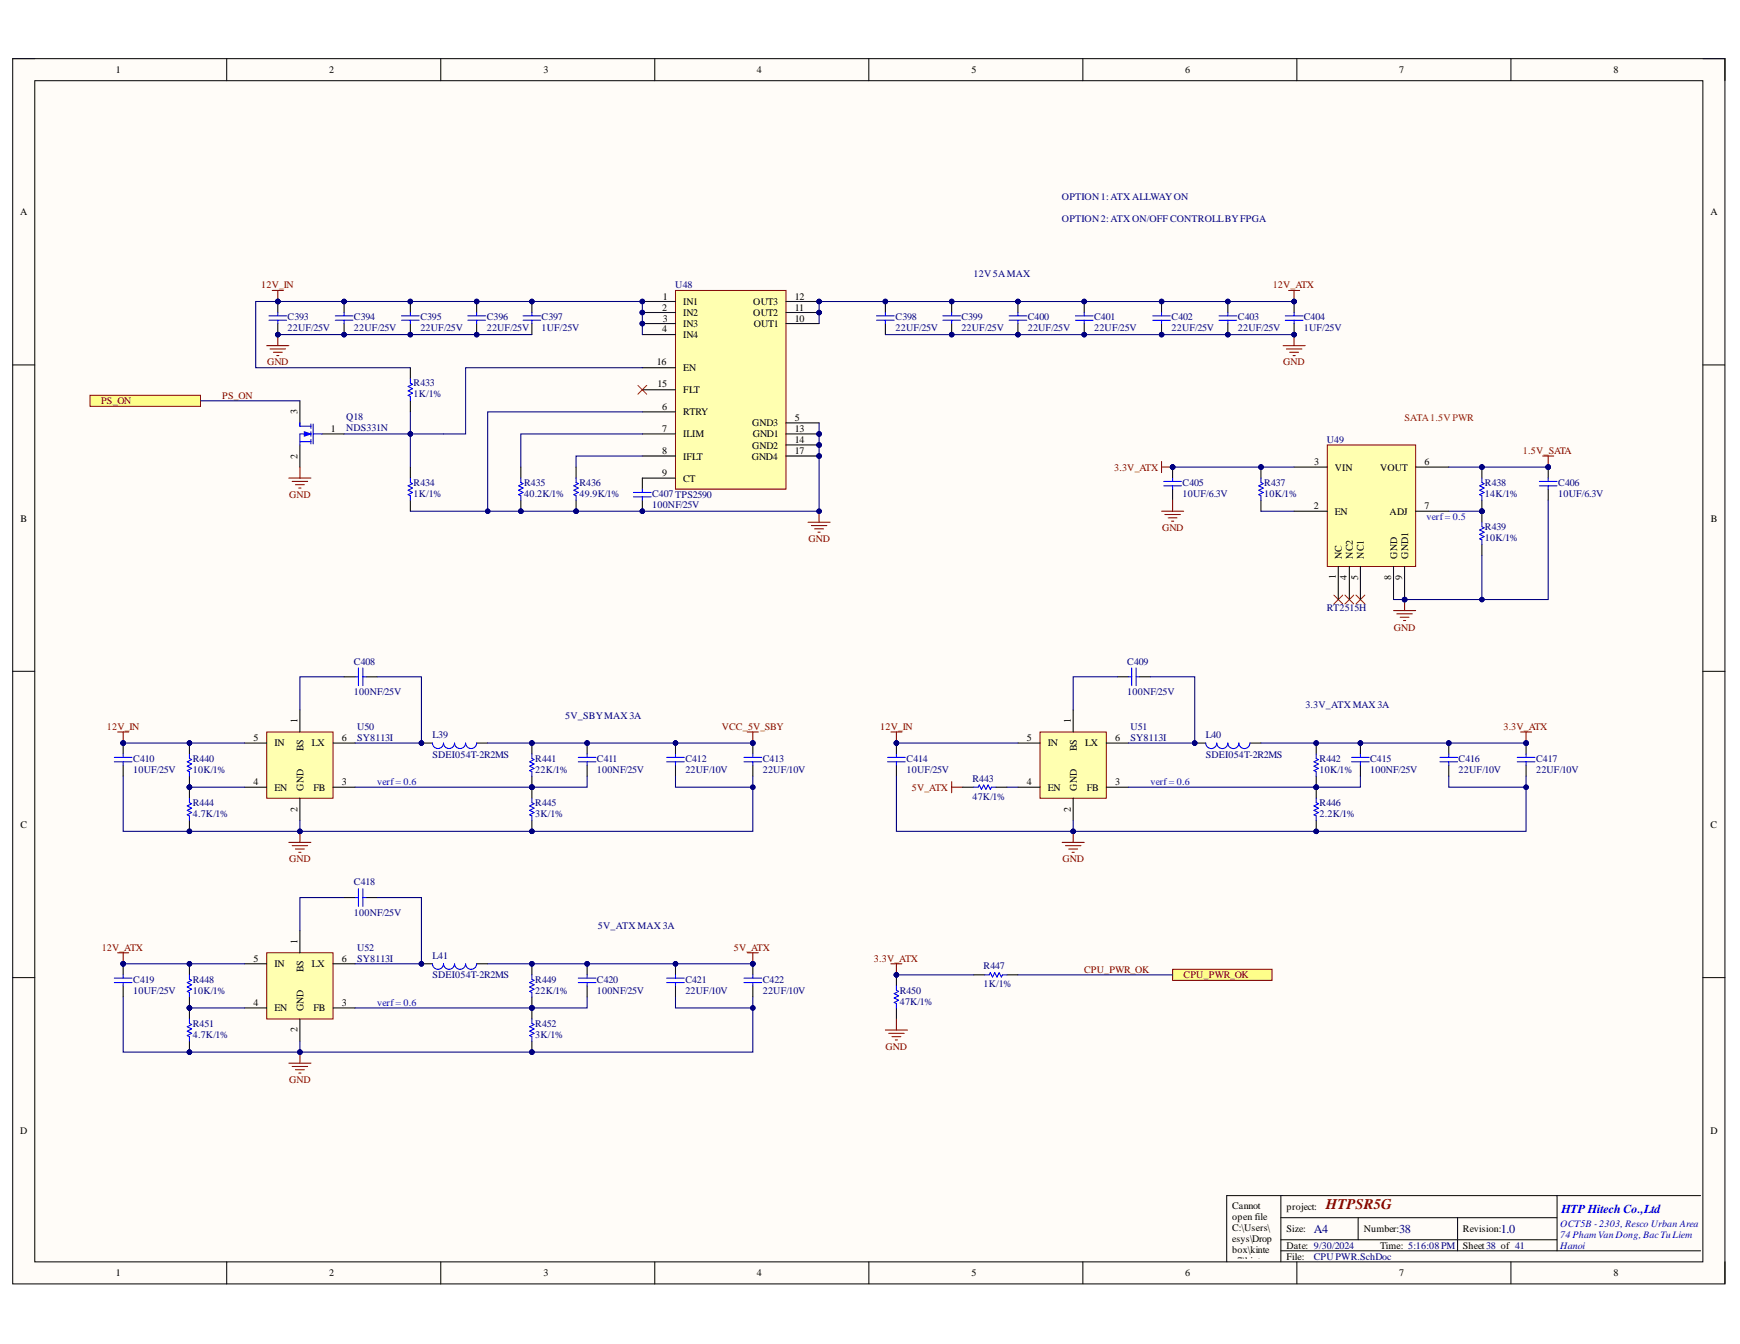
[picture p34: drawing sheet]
<svg xmlns="http://www.w3.org/2000/svg" width="279mm" height="216mm" viewBox="0 0 279 216" stroke-linecap="round" stroke-linejoin="round" font-family="sans-serif">
<defs><g id="words">
<text font-size="2.4" fill="#800000" x="212.9" y="194.2">HTPSR5G</text>
<text font-size="1.9" fill="#00f" x="250.7" y="194.8">HTP Hitech Co.,Ltd</text>
<g font-size="1.9" fill="#000080">
<text x="211" y="198">A4</text>
<text x="224.7" y="198">38</text>
<text x="241" y="198">1.0</text>
</g>
<g font-size="1.6">
<text x="18.6" y="11.8">1</text>
<text x="52.9" y="11.8">2</text>
<text x="87.3" y="11.8">3</text>
<text x="121.6" y="11.8">4</text>
<text x="156" y="11.8">5</text>
<text x="190.3" y="11.8">6</text>
<text x="224.7" y="11.8">7</text>
<text x="259.1" y="11.8">8</text>
<text x="3.2" y="34.6">A</text>
<text x="274.7" y="34.6">A</text>
<text x="106.3" y="49.9">2</text>
<text x="106.3" y="53.4">4</text>
<text x="106.4" y="48.1">1</text>
<text x="106.4" y="51.7">3</text>
<text x="109.7" y="49">IN1</text>
<text x="109.7" y="50.7">IN2</text>
<text x="109.7" y="52.5">IN3</text>
<text x="121" y="50.7">OUT2</text>
<text x="121" y="49">OUT3</text>
<text x="121" y="52.5">OUT1</text>
<text x="127.6" y="51.7">10</text>
<text x="127.6" y="49.9">11</text>
<text x="127.6" y="48.1">12</text>
<text x="105.5" y="58.7">16</text>
<text x="109.7" y="54.3">IN4</text>
<text x="109.7" y="59.6">EN</text>
<text x="105.6" y="62.2">15</text>
<text x="106.3" y="65.8">6</text>
<text x="109.7" y="63.2">FLT</text>
<text x="47.8" y="66.6" transform="rotate(-90 47.8 66.6)">3</text>
<text x="53.1" y="69.3">1</text>
<text x="106.3" y="69.3">7</text>
<text x="109.7" y="66.7">RTRY</text>
<text x="109.7" y="70.3">ILIM</text>
<text x="120.8" y="68.5">GND3</text>
<text x="120.9" y="70.3">GND1</text>
<text x="127.6" y="67.6">5</text>
<text x="127.6" y="69.3">13</text>
<text x="127.6" y="71.1">14</text>
<text x="47.8" y="73.7" transform="rotate(-90 47.8 73.7)">2</text>
<text x="106.3" y="72.9">8</text>
<text x="106.3" y="76.4">9</text>
<text x="109.7" y="73.8">IFLT</text>
<text x="109.7" y="77.4">CT</text>
<text x="120.7" y="73.8">GND4</text>
<text x="120.8" y="72.1">GND2</text>
<text x="127.6" y="72.9">17</text>
<text x="211" y="74.7">3</text>
<text x="214.3" y="75.6">VIN</text>
<text x="221.6" y="75.6">VOUT</text>
<text x="228.7" y="74.7">6</text>
<text x="3.3" y="83.8">B</text>
<text x="211" y="81.8">2</text>
<text x="214.3" y="82.7">EN</text>
<text x="223.1" y="82.7">ADJ</text>
<text x="228.7" y="81.8">7</text>
<text x="274.7" y="83.8">B</text>
<text x="215.4" y="89.7" transform="rotate(-90 215.4 89.7)">NC</text>
<text x="217.2" y="89.7" transform="rotate(-90 217.2 89.7)">NC2</text>
<text x="219" y="89.7" transform="rotate(-90 219 89.7)">NC1</text>
<text x="224.3" y="89.7" transform="rotate(-90 224.3 89.7)">GND</text>
<text x="226.1" y="89.7" transform="rotate(-90 226.1 89.7)">GND1</text>
<text x="214.5" y="93" transform="rotate(-90 214.5 93)">1</text>
<text x="216.3" y="93.2" transform="rotate(-90 216.3 93.2)">4</text>
<text x="218.1" y="93.1" transform="rotate(-90 218.1 93.1)">5</text>
<text x="223.4" y="93.1" transform="rotate(-90 223.4 93.1)">8</text>
<text x="225.2" y="93.1" transform="rotate(-90 225.2 93.1)">9</text>
<text x="40.7" y="119">5</text>
<text x="44.1" y="119.9">IN</text>
<text x="47.8" y="116.2" transform="rotate(-90 47.8 116.2)">1</text>
<text x="50.1" y="119.9">LX</text>
<text x="54.9" y="119">6</text>
<text x="164.9" y="119">5</text>
<text x="168.2" y="119.9">IN</text>
<text x="172" y="116.2" transform="rotate(-90 172 116.2)">1</text>
<text x="174.2" y="119.9">LX</text>
<text x="179.1" y="119">6</text>
<text x="48.7" y="120.7" transform="rotate(-90 48.7 120.7)">BS</text>
<text x="172.9" y="120.7" transform="rotate(-90 172.9 120.7)">BS</text>
<text x="40.7" y="126.1">4</text>
<text x="44.1" y="127">EN</text>
<text x="47.8" y="130.4" transform="rotate(-90 47.8 130.4)">2</text>
<text x="48.7" y="127" transform="rotate(-90 48.7 127)">GND</text>
<text x="50.3" y="127">FB</text>
<text x="54.9" y="126.1">3</text>
<text x="164.9" y="126.1">4</text>
<text x="168.2" y="127">EN</text>
<text x="172" y="130.4" transform="rotate(-90 172 130.4)">2</text>
<text x="172.9" y="127" transform="rotate(-90 172.9 127)">GND</text>
<text x="174.5" y="127">FB</text>
<text x="179.1" y="126.1">3</text>
<text x="3.3" y="133">C</text>
<text x="274.7" y="133">C</text>
<text x="40.7" y="154.5">5</text>
<text x="44.1" y="155.3">IN</text>
<text x="47.8" y="151.6" transform="rotate(-90 47.8 151.6)">1</text>
<text x="50.1" y="155.3">LX</text>
<text x="54.9" y="154.5">6</text>
<text x="40.7" y="161.6">4</text>
<text x="48.7" y="156.2" transform="rotate(-90 48.7 156.2)">BS</text>
<text x="54.9" y="161.6">3</text>
<text x="44.1" y="162.4">EN</text>
<text x="47.8" y="165.8" transform="rotate(-90 47.8 165.8)">2</text>
<text x="48.7" y="162.4" transform="rotate(-90 48.7 162.4)">GND</text>
<text x="50.3" y="162.4">FB</text>
<text x="3.2" y="182.1">D</text>
<text x="274.7" y="182.1">D</text>
<text x="197.8" y="194.2">Cannot</text>
<text x="197.8" y="196">open file</text>
<text x="197.8" y="197.7">C:\Users\</text>
<text x="206.6" y="194.4">project:</text>
<text x="206.6" y="198">Size:</text>
<text x="219" y="198">Number:</text>
<text x="234.9" y="198">Revision:</text>
<text x="197.8" y="199.5">esys\Drop</text>
<text x="197.8" y="201.3">box\kinte</text>
<text x="197.8" y="203">x7\kintex</text>
<text x="206.6" y="200.6">Date: 9/30/2024</text>
<text x="206.6" y="202.4">File:</text>
<text x="221.6" y="200.6">Time: 5:16:08 PM</text>
<text x="234.9" y="200.6">Sheet38 of 41</text>
<text x="18.6" y="205">1</text>
<text x="52.9" y="205">2</text>
<text x="87.3" y="205">3</text>
<text x="121.6" y="205">4</text>
<text x="156" y="205">5</text>
<text x="190.3" y="205">6</text>
<text x="197.8" y="206.6">O.jpg.</text>
<text x="224.7" y="205">7</text>
<text x="259.1" y="205">8</text>
</g>
<g font-size="1.6" fill="#000080">
<text x="170.5" y="32.1">OPTION 1:ATX ALLWAYON</text>
<text x="170.5" y="35.7">OPTION 2:ATX ON/OFF CONTROLLBYFPGA</text>
<text x="108.4" y="46.3">U48</text>
<text x="156.3" y="44.6">12V 5AMAX</text>
<text x="46.2" y="53.2">22UF/25V</text>
<text x="46.2" y="51.4">C393</text>
<text x="56.8" y="53.2">22UF/25V</text>
<text x="56.8" y="51.4">C394</text>
<text x="67.5" y="53.2">22UF/25V</text>
<text x="67.5" y="51.4">C395</text>
<text x="78.2" y="53.2">22UF/25V</text>
<text x="78.2" y="51.4">C396</text>
<text x="87" y="53.2">1UF/25V</text>
<text x="87" y="51.4">C397</text>
<text x="143.8" y="53.2">22UF/25V</text>
<text x="143.8" y="51.4">C398</text>
<text x="154.4" y="53.2">22UF/25V</text>
<text x="154.4" y="51.4">C399</text>
<text x="165" y="53.2">22UF/25V</text>
<text x="165" y="51.4">C400</text>
<text x="175.7" y="53.2">22UF/25V</text>
<text x="175.7" y="51.4">C401</text>
<text x="188.1" y="53.2">22UF/25V</text>
<text x="188.1" y="51.4">C402</text>
<text x="198.8" y="53.2">22UF/25V</text>
<text x="198.8" y="51.4">C403</text>
<text x="209.4" y="53.2">1UF/25V</text>
<text x="209.4" y="51.4">C404</text>
<text x="66.4" y="63.8">1K/1%</text>
<text x="66.4" y="62.1">R433</text>
<text x="55.6" y="67.4">Q18</text>
<text x="55.6" y="69.2">NDS331N</text>
<text x="213.1" y="71.1">U49</text>
<text x="66.4" y="79.8">1K/1%</text>
<text x="66.4" y="78.1">R434</text>
<text x="84.2" y="79.8">40.2K/1%</text>
<text x="84.2" y="78.1">R435</text>
<text x="93" y="79.8">49.9K/1%</text>
<text x="93" y="78.1">R436</text>
<text x="104.7" y="81.6">100NF/25V</text>
<text x="104.7" y="79.8">C407 TPS2590</text>
<text x="189.9" y="79.8">10UF/6.3V</text>
<text x="189.9" y="78.1">C405</text>
<text x="203" y="79.8">10K/1%</text>
<text x="203" y="78.1">R437</text>
<text x="238.5" y="79.8">14K/1%</text>
<text x="238.5" y="78.1">R438</text>
<text x="250.2" y="79.8">10UF/6.3V</text>
<text x="250.2" y="78.1">C406</text>
<text x="238.5" y="86.9">10K/1%</text>
<text x="238.5" y="85.2">R439</text>
<text x="213.1" y="98.1">RT2515H</text>
<text x="56.8" y="106.8">C408</text>
<text x="181" y="106.8">C409</text>
<text x="56.8" y="111.7">100NF/25V</text>
<text x="181" y="111.7">100NF/25V</text>
<text x="209.6" y="113.7">3.3V_ATX MAX 3A</text>
<text x="57.3" y="117.2">U50</text>
<text x="57.3" y="119">SY8113I</text>
<text x="69.4" y="118.5">L39</text>
<text x="90.8" y="115.4">5V_SBYMAX 3A</text>
<text x="181.5" y="117.2">U51</text>
<text x="181.5" y="119">SY8113I</text>
<text x="193.6" y="118.5">L40</text>
<text x="21.4" y="124.1">10UF/25V</text>
<text x="21.4" y="122.4">C410</text>
<text x="31" y="124.1">10K/1%</text>
<text x="31" y="122.4">R440</text>
<text x="69.4" y="121.7">SDEI054T-2R2MS</text>
<text x="85.9" y="124.1">22K/1%</text>
<text x="85.9" y="122.4">R441</text>
<text x="95.8" y="124.1">100NF/25V</text>
<text x="95.8" y="122.4">C411</text>
<text x="110" y="124.1">22UF/10V</text>
<text x="110" y="122.4">C412</text>
<text x="122.5" y="124.1">22UF/10V</text>
<text x="122.5" y="122.4">C413</text>
<text x="145.6" y="124.1">10UF/25V</text>
<text x="145.6" y="122.4">C414</text>
<text x="156.1" y="125.6">R443</text>
<text x="193.6" y="121.7">SDEI054T-2R2MS</text>
<text x="211.9" y="124.1">10K/1%</text>
<text x="211.9" y="122.4">R442</text>
<text x="220" y="124.1">100NF/25V</text>
<text x="220" y="122.4">C415</text>
<text x="234.2" y="124.1">22UF/10V</text>
<text x="234.2" y="122.4">C416</text>
<text x="246.7" y="124.1">22UF/10V</text>
<text x="246.7" y="122.4">C417</text>
<text x="31" y="131.2">4.7K/1%</text>
<text x="31" y="129.5">R444</text>
<text x="85.9" y="131.2">3K/1%</text>
<text x="85.9" y="129.5">R445</text>
<text x="156.1" y="128.5">47K/1%</text>
<text x="211.9" y="131.2">2.2K/1%</text>
<text x="211.9" y="129.5">R446</text>
<text x="56.8" y="142.2">C418</text>
<text x="56.8" y="147.2">100NF/25V</text>
<text x="96" y="149.2">5V_ATX MAX 3A</text>
<text x="57.3" y="152.7">U52</text>
<text x="57.3" y="154.5">SY8113I</text>
<text x="69.4" y="154">L41</text>
<text x="157.9" y="155.7">R447</text>
<text x="21.4" y="159.7">10UF/25V</text>
<text x="21.4" y="157.9">C419</text>
<text x="31" y="159.7">10K/1%</text>
<text x="31" y="157.9">R448</text>
<text x="69.4" y="157.1">SDEI054T-2R2MS</text>
<text x="85.9" y="159.7">22K/1%</text>
<text x="85.9" y="157.9">R449</text>
<text x="95.8" y="159.7">100NF/25V</text>
<text x="95.8" y="157.9">C420</text>
<text x="110" y="159.7">22UF/10V</text>
<text x="110" y="157.9">C421</text>
<text x="122.5" y="159.7">22UF/10V</text>
<text x="122.5" y="157.9">C422</text>
<text x="144.5" y="161.4">47K/1%</text>
<text x="144.5" y="159.7">R450</text>
<text x="157.9" y="158.6">1K/1%</text>
<text x="31" y="166.7">4.7K/1%</text>
<text x="31" y="165">R451</text>
<text x="85.9" y="166.7">3K/1%</text>
<text x="85.9" y="165">R452</text>
<text x="211" y="202.4">CPU PWR.SchDoc</text>
</g>
<g font-size="1.6" fill="#800000">
<text x="42" y="46.3">12V_IN</text>
<text x="204.4" y="46.3">12V_ATX</text>
<text x="42.9" y="58.7">GND</text>
<text x="206.1" y="58.7">GND</text>
<text x="16.2" y="64.9">PS_ON</text>
<text x="35.7" y="64">PS_ON</text>
<text x="178.9" y="75.6">3.3V_ATX</text>
<text x="244.5" y="72.9">1.5V_SATA</text>
<text x="46.4" y="80">GND</text>
<text x="129.8" y="87.1">GND</text>
<text x="186.6" y="85.3">GND</text>
<text x="223.8" y="101.3">GND</text>
<text x="17.2" y="117.2">12V_IN</text>
<text x="115.9" y="117.2">VCC_5V_SBY</text>
<text x="141.3" y="117.2">12V_IN</text>
<text x="241.4" y="117.2">3.3V_ATX</text>
<text x="146.4" y="127">5V_ATX</text>
<text x="46.4" y="138.5">GND</text>
<text x="170.6" y="138.5">GND</text>
<text x="16.3" y="152.7">12V_ATX</text>
<text x="117.8" y="152.7">5V_ATX</text>
<text x="140.3" y="154.5">3.3V_ATX</text>
<text x="174.1" y="156.3">CPU_PWR_OK</text>
<text x="190.1" y="157.1">CPU_PWR_OK</text>
<text x="46.4" y="173.9">GND</text>
<text x="142.2" y="168.7">GND</text>
</g>
<text font-size="1.6" fill="#f00" x="225.5" y="67.6">SATA1.5V PWR</text>
<g font-size="1.6" fill="#00f">
<text x="229.1" y="83.6">verf= 0.5</text>
<text x="60.6" y="126.1">verf= 0.6</text>
<text x="184.7" y="126.1">verf= 0.6</text>
<text x="60.6" y="161.6">verf= 0.6</text>
<text x="250.5" y="197">OCT5B - 2303, Resco Urban Area</text>
<text x="250.5" y="198.8">74 Pham Van Dong,BacTu Liem</text>
<text x="250.5" y="200.6">Hanoi</text>
</g>
</g></defs>
<path d="M2 9.4h275v196.8h-275z" fill-rule="evenodd" fill="#fffcf8"/>
<path d="M2 9.4h275v196.8h-275z" fill="none" stroke="#000" stroke-width=".16"/>
<path d="M5.6 13h267.8v189.7h-267.8z" fill-rule="evenodd" fill="#fffcf8"/>
<g fill="none" stroke="#000" stroke-width=".16">
<path d="M2 9.4h3.6M5.6 13h267.8v189.7h-267.8zM36.4 9.4v3.6M70.8 9.4v3.6M105.1 9.4v3.6M139.5 9.4v3.6M173.9 9.4v3.6M208.2 9.4v3.6M242.6 9.4v3.6M273.4 9.4h3.6v3.6M2 58.6h3.6M273.4 58.6h3.6"/>
<path d="M2 107.8h3.6M273.4 107.8h3.6M2 157h3.6M273.4 157h3.6M205.7 192.1v10.6M205.7 195.6h44.3M205.7 199.2h44.3M218.1 195.6v3.6M234.1 195.6v5.3M250 192.1v8.8M273.1 192.1h-76.1v10.6M36.4 202.7v3.5"/>
<path d="M70.8 202.7v3.5M105.1 202.7v3.5M139.5 202.7v3.5M173.9 202.7v3.5M205.7 200.9h67.4M208.2 202.7v3.5M242.6 202.7v3.5M277 202.7v3.5"/>
</g>
<path d="M129.8 83.9h3.5M130.3 84.4h2.5M130.8 85h1.4M131.3 85.5h.4M131.5 82.1v1.8" fill="none" stroke="#800000" stroke-width=".17"/>
<circle cx="131.5" cy="82.1" r=".35" fill="#000080"/>
<circle cx="131.5" cy="82.1" r=".35" fill="none" stroke="#000080" stroke-width=".16"/>
<circle cx="103.1" cy="82.1" r=".35" fill="#000080"/>
<circle cx="103.1" cy="82.1" r=".35" fill="none" stroke="#000080" stroke-width=".16"/>
<path d="M103.1 76.8v1.8M103.1 80.3v1.8" fill="none" stroke="#000" stroke-width=".17"/>
<circle cx="103.1" cy="82.1" r=".35" fill="#000080"/>
<circle cx="103.1" cy="82.1" r=".35" fill="none" stroke="#000080" stroke-width=".16"/>
<path d="M101.7 79.8h2.9M101.7 79.1h2.9M103.1 78.6v.5M103.1 79.8v.5" fill="none" stroke="#00f" stroke-width=".17"/>
<circle cx="92.5" cy="82.1" r=".35" fill="#000080"/>
<circle cx="92.5" cy="82.1" r=".35" fill="none" stroke="#000080" stroke-width=".16"/>
<path d="M92.5 75v1.8M92.5 80.3v1.8" fill="none" stroke="#000" stroke-width=".17"/>
<circle cx="92.5" cy="82.1" r=".35" fill="#000080"/>
<circle cx="92.5" cy="82.1" r=".35" fill="none" stroke="#000080" stroke-width=".16"/>
<path d="M92.5 76.8v.7l.4 .2-.8 .3 .8 .4-.8 .4 .8 .3-.8 .4 .4 .1v.7" fill="none" stroke="#00f" stroke-width=".17"/>
<circle cx="83.6" cy="82.1" r=".36" fill="#000080"/>
<circle cx="83.6" cy="82.1" r=".36" fill="none" stroke="#000080" stroke-width=".16"/>
<path d="M83.6 75v1.8M83.6 80.3v1.8" fill="none" stroke="#000" stroke-width=".17"/>
<circle cx="83.6" cy="82.1" r=".36" fill="#000080"/>
<circle cx="83.6" cy="82.1" r=".36" fill="none" stroke="#000080" stroke-width=".16"/>
<path d="M83.6 76.8v.7l.4 .2-.7 .3 .7 .4-.7 .4 .7 .3-.7 .4 .3 .1v.7" fill="none" stroke="#00f" stroke-width=".17"/>
<path d="M102.4 61.9l1.5 1.4M103.9 61.9l-1.5 1.4" fill="none" stroke="#f00" stroke-width=".16"/>
<circle cx="85.4" cy="48.4" r=".35" fill="#000080"/>
<circle cx="85.4" cy="48.4" r=".35" fill="none" stroke="#000080" stroke-width=".16"/>
<path d="M85.4 48.4v1.8M85.4 52v1.7" fill="none" stroke="#000" stroke-width=".17"/>
<circle cx="85.4" cy="48.4" r=".35" fill="#000080"/>
<circle cx="85.4" cy="48.4" r=".35" fill="none" stroke="#000080" stroke-width=".16"/>
<path d="M84 50.7h2.8M84 51.4h2.8M85.4 50.2v.5M85.4 51.4v.6" fill="none" stroke="#00f" stroke-width=".17"/>
<circle cx="76.5" cy="53.7" r=".35" fill="#000080"/>
<circle cx="76.5" cy="53.7" r=".35" fill="none" stroke="#000080" stroke-width=".16"/>
<circle cx="76.5" cy="48.4" r=".35" fill="#000080"/>
<circle cx="76.5" cy="48.4" r=".35" fill="none" stroke="#000080" stroke-width=".16"/>
<path d="M76.5 52v1.7" fill="none" stroke="#000" stroke-width=".17"/>
<circle cx="76.5" cy="53.7" r=".35" fill="#000080"/>
<circle cx="76.5" cy="53.7" r=".35" fill="none" stroke="#000080" stroke-width=".16"/>
<path d="M76.5 48.4v1.8" fill="none" stroke="#000" stroke-width=".17"/>
<circle cx="76.5" cy="48.4" r=".35" fill="#000080"/>
<circle cx="76.5" cy="48.4" r=".35" fill="none" stroke="#000080" stroke-width=".16"/>
<path d="M75.1 50.7h2.9M75.1 51.4h2.9M76.5 50.2v.5M76.5 51.4v.6" fill="none" stroke="#00f" stroke-width=".17"/>
<circle cx="65.9" cy="53.7" r=".35" fill="#000080"/>
<circle cx="65.9" cy="53.7" r=".35" fill="none" stroke="#000080" stroke-width=".16"/>
<circle cx="65.9" cy="48.4" r=".35" fill="#000080"/>
<circle cx="65.9" cy="48.4" r=".35" fill="none" stroke="#000080" stroke-width=".16"/>
<path d="M65.9 52v1.7" fill="none" stroke="#000" stroke-width=".17"/>
<circle cx="65.9" cy="53.7" r=".35" fill="#000080"/>
<circle cx="65.9" cy="53.7" r=".35" fill="none" stroke="#000080" stroke-width=".16"/>
<path d="M65.9 48.4v1.8" fill="none" stroke="#000" stroke-width=".17"/>
<circle cx="65.9" cy="48.4" r=".35" fill="#000080"/>
<circle cx="65.9" cy="48.4" r=".35" fill="none" stroke="#000080" stroke-width=".16"/>
<path d="M64.5 50.7h2.8M64.5 51.4h2.8M65.9 50.2v.5M65.9 51.4v.6" fill="none" stroke="#00f" stroke-width=".17"/>
<circle cx="55.3" cy="53.7" r=".35" fill="#000080"/>
<circle cx="55.3" cy="53.7" r=".35" fill="none" stroke="#000080" stroke-width=".16"/>
<circle cx="55.3" cy="48.4" r=".35" fill="#000080"/>
<circle cx="55.3" cy="48.4" r=".35" fill="none" stroke="#000080" stroke-width=".16"/>
<path d="M55.3 52v1.7" fill="none" stroke="#000" stroke-width=".17"/>
<circle cx="55.3" cy="53.7" r=".35" fill="#000080"/>
<circle cx="55.3" cy="53.7" r=".35" fill="none" stroke="#000080" stroke-width=".16"/>
<path d="M55.3 48.4v1.8" fill="none" stroke="#000" stroke-width=".17"/>
<circle cx="55.3" cy="48.4" r=".35" fill="#000080"/>
<circle cx="55.3" cy="48.4" r=".35" fill="none" stroke="#000080" stroke-width=".16"/>
<path d="M53.8 50.7h2.9M53.8 51.4h2.9M55.3 50.2v.5M55.3 51.4v.6" fill="none" stroke="#00f" stroke-width=".17"/>
<circle cx="44.6" cy="53.7" r=".35" fill="#000080"/>
<circle cx="44.6" cy="53.7" r=".35" fill="none" stroke="#000080" stroke-width=".16"/>
<circle cx="44.6" cy="48.4" r=".35" fill="#000080"/>
<circle cx="44.6" cy="48.4" r=".35" fill="none" stroke="#000080" stroke-width=".16"/>
<path d="M44.6 52v1.7" fill="none" stroke="#000" stroke-width=".17"/>
<circle cx="44.6" cy="53.7" r=".35" fill="#000080"/>
<circle cx="44.6" cy="53.7" r=".35" fill="none" stroke="#000080" stroke-width=".16"/>
<path d="M44.6 48.4v1.8" fill="none" stroke="#000" stroke-width=".17"/>
<circle cx="44.6" cy="48.4" r=".35" fill="#000080"/>
<circle cx="44.6" cy="48.4" r=".35" fill="none" stroke="#000080" stroke-width=".16"/>
<path d="M43.2 50.7h2.8M43.2 51.4h2.8M44.6 50.2v.5M44.6 51.4v.6" fill="none" stroke="#00f" stroke-width=".17"/>
<path d="M42.8 55.5h3.6M43.4 56.1h2.5M43.9 56.6h1.4M44.4 57.1h.4M44.6 53.7v1.8" fill="none" stroke="#800000" stroke-width=".17"/>
<circle cx="44.6" cy="53.7" r=".35" fill="#000080"/>
<circle cx="44.6" cy="53.7" r=".35" fill="none" stroke="#000080" stroke-width=".16"/>
<path d="M43.7 46.7h1.8M44.6 46.7v1.7" fill="none" stroke="#800000" stroke-width=".17"/>
<circle cx="44.6" cy="48.4" r=".35" fill="#000080"/>
<circle cx="44.6" cy="48.4" r=".35" fill="none" stroke="#000080" stroke-width=".16"/>
<circle cx="197.2" cy="53.7" r=".35" fill="#000080"/>
<circle cx="197.2" cy="53.7" r=".35" fill="none" stroke="#000080" stroke-width=".16"/>
<circle cx="197.2" cy="48.4" r=".35" fill="#000080"/>
<circle cx="197.2" cy="48.4" r=".35" fill="none" stroke="#000080" stroke-width=".16"/>
<path d="M197.2 52v1.8" fill="none" stroke="#000" stroke-width=".17"/>
<circle cx="197.2" cy="53.7" r=".35" fill="#000080"/>
<circle cx="197.2" cy="53.7" r=".35" fill="none" stroke="#000080" stroke-width=".16"/>
<path d="M197.2 48.4v1.8" fill="none" stroke="#000" stroke-width=".17"/>
<circle cx="197.2" cy="48.4" r=".35" fill="#000080"/>
<circle cx="197.2" cy="48.4" r=".35" fill="none" stroke="#000080" stroke-width=".16"/>
<path d="M195.7 50.7h2.9M195.7 51.4h2.9M197.2 50.2v.5M197.2 51.4v.6" fill="none" stroke="#00f" stroke-width=".17"/>
<circle cx="186.5" cy="53.7" r=".35" fill="#000080"/>
<circle cx="186.5" cy="53.7" r=".35" fill="none" stroke="#000080" stroke-width=".16"/>
<circle cx="186.5" cy="48.4" r=".35" fill="#000080"/>
<circle cx="186.5" cy="48.4" r=".35" fill="none" stroke="#000080" stroke-width=".16"/>
<path d="M186.5 52v1.8" fill="none" stroke="#000" stroke-width=".17"/>
<circle cx="186.5" cy="53.7" r=".35" fill="#000080"/>
<circle cx="186.5" cy="53.7" r=".35" fill="none" stroke="#000080" stroke-width=".16"/>
<path d="M186.5 48.4v1.8" fill="none" stroke="#000" stroke-width=".17"/>
<circle cx="186.5" cy="48.4" r=".35" fill="#000080"/>
<circle cx="186.5" cy="48.4" r=".35" fill="none" stroke="#000080" stroke-width=".16"/>
<path d="M185.1 50.7h2.8M185.1 51.4h2.8M186.5 50.2v.5M186.5 51.4v.6" fill="none" stroke="#00f" stroke-width=".17"/>
<circle cx="207.8" cy="53.7" r=".35" fill="#000080"/>
<circle cx="207.8" cy="53.7" r=".35" fill="none" stroke="#000080" stroke-width=".16"/>
<circle cx="207.8" cy="48.4" r=".35" fill="#000080"/>
<circle cx="207.8" cy="48.4" r=".35" fill="none" stroke="#000080" stroke-width=".16"/>
<path d="M207.8 52v1.8" fill="none" stroke="#000" stroke-width=".17"/>
<circle cx="207.8" cy="53.7" r=".35" fill="#000080"/>
<circle cx="207.8" cy="53.7" r=".35" fill="none" stroke="#000080" stroke-width=".16"/>
<path d="M207.8 48.4v1.8" fill="none" stroke="#000" stroke-width=".17"/>
<circle cx="207.8" cy="48.4" r=".35" fill="#000080"/>
<circle cx="207.8" cy="48.4" r=".35" fill="none" stroke="#000080" stroke-width=".16"/>
<path d="M206.4 50.7h2.8M206.4 51.4h2.8M207.8 50.2v.5M207.8 51.4v.6" fill="none" stroke="#00f" stroke-width=".17"/>
<circle cx="174.1" cy="53.7" r=".35" fill="#000080"/>
<circle cx="174.1" cy="53.7" r=".35" fill="none" stroke="#000080" stroke-width=".16"/>
<circle cx="174.1" cy="48.4" r=".35" fill="#000080"/>
<circle cx="174.1" cy="48.4" r=".35" fill="none" stroke="#000080" stroke-width=".16"/>
<path d="M174.1 52v1.8" fill="none" stroke="#000" stroke-width=".17"/>
<circle cx="174.1" cy="53.7" r=".35" fill="#000080"/>
<circle cx="174.1" cy="53.7" r=".35" fill="none" stroke="#000080" stroke-width=".16"/>
<path d="M174.1 48.4v1.8" fill="none" stroke="#000" stroke-width=".17"/>
<circle cx="174.1" cy="48.4" r=".35" fill="#000080"/>
<circle cx="174.1" cy="48.4" r=".35" fill="none" stroke="#000080" stroke-width=".16"/>
<path d="M172.7 50.7h2.8M172.7 51.4h2.8M174.1 50.2v.5M174.1 51.4v.6" fill="none" stroke="#00f" stroke-width=".17"/>
<circle cx="163.5" cy="53.7" r=".35" fill="#000080"/>
<circle cx="163.5" cy="53.7" r=".35" fill="none" stroke="#000080" stroke-width=".16"/>
<circle cx="163.5" cy="48.4" r=".35" fill="#000080"/>
<circle cx="163.5" cy="48.4" r=".35" fill="none" stroke="#000080" stroke-width=".16"/>
<path d="M163.5 52v1.7" fill="none" stroke="#000" stroke-width=".17"/>
<circle cx="163.5" cy="53.7" r=".35" fill="#000080"/>
<circle cx="163.5" cy="53.7" r=".35" fill="none" stroke="#000080" stroke-width=".16"/>
<path d="M163.5 48.4v1.8" fill="none" stroke="#000" stroke-width=".17"/>
<circle cx="163.5" cy="48.4" r=".35" fill="#000080"/>
<circle cx="163.5" cy="48.4" r=".35" fill="none" stroke="#000080" stroke-width=".16"/>
<path d="M162 50.7h2.9M162 51.4h2.9M163.5 50.2v.5M163.5 51.4v.6" fill="none" stroke="#00f" stroke-width=".17"/>
<circle cx="152.8" cy="53.7" r=".35" fill="#000080"/>
<circle cx="152.8" cy="53.7" r=".35" fill="none" stroke="#000080" stroke-width=".16"/>
<circle cx="152.8" cy="48.4" r=".35" fill="#000080"/>
<circle cx="152.8" cy="48.4" r=".35" fill="none" stroke="#000080" stroke-width=".16"/>
<path d="M152.8 52v1.7" fill="none" stroke="#000" stroke-width=".17"/>
<circle cx="152.8" cy="53.7" r=".35" fill="#000080"/>
<circle cx="152.8" cy="53.7" r=".35" fill="none" stroke="#000080" stroke-width=".16"/>
<path d="M152.8 48.4v1.8" fill="none" stroke="#000" stroke-width=".17"/>
<circle cx="152.8" cy="48.4" r=".35" fill="#000080"/>
<circle cx="152.8" cy="48.4" r=".35" fill="none" stroke="#000080" stroke-width=".16"/>
<path d="M151.4 50.7h2.8M151.4 51.4h2.8M152.8 50.2v.5M152.8 51.4v.6" fill="none" stroke="#00f" stroke-width=".17"/>
<circle cx="142.2" cy="48.4" r=".35" fill="#000080"/>
<circle cx="142.2" cy="48.4" r=".35" fill="none" stroke="#000080" stroke-width=".16"/>
<path d="M142.2 48.4v1.8M142.2 52v1.7" fill="none" stroke="#000" stroke-width=".17"/>
<circle cx="142.2" cy="48.4" r=".35" fill="#000080"/>
<circle cx="142.2" cy="48.4" r=".35" fill="none" stroke="#000080" stroke-width=".16"/>
<path d="M140.7 50.7h2.9M140.7 51.4h2.9M142.2 50.2v.5M142.2 51.4v.6" fill="none" stroke="#00f" stroke-width=".17"/>
<path d="M206.9 46.7h1.8M207.8 46.7v1.7" fill="none" stroke="#800000" stroke-width=".17"/>
<circle cx="207.8" cy="48.4" r=".35" fill="#000080"/>
<circle cx="207.8" cy="48.4" r=".35" fill="none" stroke="#000080" stroke-width=".16"/>
<path d="M206 55.5h3.6M206.6 56.1h2.4M207.1 56.6h1.4M207.6 57.1h.4M207.8 53.8v1.7" fill="none" stroke="#800000" stroke-width=".17"/>
<circle cx="207.8" cy="53.7" r=".35" fill="#000080"/>
<circle cx="207.8" cy="53.7" r=".35" fill="none" stroke="#000080" stroke-width=".16"/>
<path d="M42.8 117.6h10.7v10.6h-10.7z" fill-rule="evenodd" fill="#ffffb0"/>
<path d="M42.8 117.6h10.7v10.6h-10.7z" fill="none" stroke="#800000" stroke-width=".16"/>
<path d="M39.3 119.4h3.5M48.2 114v3.6M53.5 119.4h3.5M39.3 126.5h3.5M48.2 128.2v3.6M53.5 126.5h3.5" fill="none" stroke="#000" stroke-width=".17"/>
<circle cx="19.8" cy="119.4" r=".36" fill="#000080"/>
<circle cx="19.8" cy="119.4" r=".36" fill="none" stroke="#000080" stroke-width=".16"/>
<path d="M19.8 119.4v1.7" fill="none" stroke="#000" stroke-width=".17"/>
<circle cx="19.8" cy="119.4" r=".36" fill="#000080"/>
<circle cx="19.8" cy="119.4" r=".36" fill="none" stroke="#000080" stroke-width=".16"/>
<path d="M19.8 122.9v1.8" fill="none" stroke="#000" stroke-width=".17"/>
<path d="M18.4 122.4h2.8M18.4 121.7h2.8M19.8 121.1v.6M19.8 122.4v.5" fill="none" stroke="#00f" stroke-width=".17"/>
<path d="M18.9 117.6h1.8M19.8 117.6v1.8" fill="none" stroke="#800000" stroke-width=".17"/>
<circle cx="19.8" cy="119.4" r=".36" fill="#000080"/>
<circle cx="19.8" cy="119.4" r=".36" fill="none" stroke="#000080" stroke-width=".16"/>
<path d="M46.4 135.3h3.5M46.9 135.9h2.5M47.4 136.4h1.5M48 136.9h.3M48.2 133.5v1.8" fill="none" stroke="#800000" stroke-width=".17"/>
<circle cx="48.2" cy="133.5" r=".35" fill="#000080"/>
<circle cx="48.2" cy="133.5" r=".35" fill="none" stroke="#000080" stroke-width=".16"/>
<circle cx="67.7" cy="119.4" r=".35" fill="#000080"/>
<circle cx="67.7" cy="119.4" r=".35" fill="none" stroke="#000080" stroke-width=".16"/>
<path d="M67.7 119.4h1.7M76.5 119.4h1.8" fill="none" stroke="#000" stroke-width=".17"/>
<circle cx="67.7" cy="119.4" r=".35" fill="#000080"/>
<circle cx="67.7" cy="119.4" r=".35" fill="none" stroke="#000080" stroke-width=".16"/>
<path d="M69.4 119.4a.89 .89 0 0 0 .9 .8 .89 .89 0 0 0 .9-.8 .89 .89 0 0 0 .9 .8 .89 .89 0 0 0 .9-.8 .89 .89 0 0 0 .9 .8 .89 .89 0 0 0 .9-.8 .89 .89 0 0 0 .8 .8 .89 .89 0 0 0 .9-.8" fill="none" stroke="#00f" stroke-width=".17"/>
<circle cx="85.4" cy="126.5" r=".35" fill="#000080"/>
<circle cx="85.4" cy="126.5" r=".35" fill="none" stroke="#000080" stroke-width=".16"/>
<circle cx="85.4" cy="119.4" r=".35" fill="#000080"/>
<circle cx="85.4" cy="119.4" r=".35" fill="none" stroke="#000080" stroke-width=".16"/>
<path d="M85.4 124.7v1.8" fill="none" stroke="#000" stroke-width=".17"/>
<circle cx="85.4" cy="126.5" r=".35" fill="#000080"/>
<circle cx="85.4" cy="126.5" r=".35" fill="none" stroke="#000080" stroke-width=".16"/>
<path d="M85.4 119.4v1.7" fill="none" stroke="#000" stroke-width=".17"/>
<circle cx="85.4" cy="119.4" r=".35" fill="#000080"/>
<circle cx="85.4" cy="119.4" r=".35" fill="none" stroke="#000080" stroke-width=".16"/>
<path d="M85.4 121.1v.7l.4 .2-.7 .4 .7 .3-.7 .4 .7 .3-.7 .4 .3 .2v.7" fill="none" stroke="#00f" stroke-width=".17"/>
<circle cx="85.4" cy="133.5" r=".35" fill="#000080"/>
<circle cx="85.4" cy="133.5" r=".35" fill="none" stroke="#000080" stroke-width=".16"/>
<circle cx="85.4" cy="126.5" r=".35" fill="#000080"/>
<circle cx="85.4" cy="126.5" r=".35" fill="none" stroke="#000080" stroke-width=".16"/>
<path d="M85.4 131.8v1.7" fill="none" stroke="#000" stroke-width=".17"/>
<circle cx="85.4" cy="133.5" r=".35" fill="#000080"/>
<circle cx="85.4" cy="133.5" r=".35" fill="none" stroke="#000080" stroke-width=".16"/>
<path d="M85.4 126.5v1.7" fill="none" stroke="#000" stroke-width=".17"/>
<circle cx="85.4" cy="126.5" r=".35" fill="#000080"/>
<circle cx="85.4" cy="126.5" r=".35" fill="none" stroke="#000080" stroke-width=".16"/>
<path d="M85.4 128.2v.7l.4 .2-.7 .4 .7 .3-.7 .4 .7 .3-.7 .4 .3 .2v.7" fill="none" stroke="#00f" stroke-width=".17"/>
<circle cx="94.3" cy="119.4" r=".35" fill="#000080"/>
<circle cx="94.3" cy="119.4" r=".35" fill="none" stroke="#000080" stroke-width=".16"/>
<path d="M94.3 119.4v1.7" fill="none" stroke="#000" stroke-width=".17"/>
<circle cx="94.3" cy="119.4" r=".35" fill="#000080"/>
<circle cx="94.3" cy="119.4" r=".35" fill="none" stroke="#000080" stroke-width=".16"/>
<path d="M94.3 122.9v1.8" fill="none" stroke="#000" stroke-width=".17"/>
<path d="M92.9 122.4h2.8M92.9 121.7h2.8M94.3 121.1v.6M94.3 122.4v.5" fill="none" stroke="#00f" stroke-width=".17"/>
<circle cx="108.5" cy="119.4" r=".35" fill="#000080"/>
<circle cx="108.5" cy="119.4" r=".35" fill="none" stroke="#000080" stroke-width=".16"/>
<path d="M108.5 119.4v1.7" fill="none" stroke="#000" stroke-width=".17"/>
<circle cx="108.5" cy="119.4" r=".35" fill="#000080"/>
<circle cx="108.5" cy="119.4" r=".35" fill="none" stroke="#000080" stroke-width=".16"/>
<path d="M108.5 122.9v1.8" fill="none" stroke="#000" stroke-width=".17"/>
<path d="M107 122.4h2.9M107 121.7h2.9M108.5 121.1v.6M108.5 122.4v.5" fill="none" stroke="#00f" stroke-width=".17"/>
<circle cx="120.9" cy="119.4" r=".36" fill="#000080"/>
<circle cx="120.9" cy="119.4" r=".36" fill="none" stroke="#000080" stroke-width=".16"/>
<path d="M120.9 119.4v1.7" fill="none" stroke="#000" stroke-width=".17"/>
<circle cx="120.9" cy="119.4" r=".36" fill="#000080"/>
<circle cx="120.9" cy="119.4" r=".36" fill="none" stroke="#000080" stroke-width=".16"/>
<path d="M55.3 108.7h1.7M58.8 108.7h1.8M120.9 122.9v1.8" fill="none" stroke="#000" stroke-width=".17"/>
<path d="M57 108.7h.6M57.6 107.3v2.8M58.3 107.3v2.8M58.3 108.7h.5M119.5 122.4h2.8M119.5 121.7h2.8M120.9 121.1v.6M120.9 122.4v.5" fill="none" stroke="#00f" stroke-width=".17"/>
<circle cx="30.4" cy="126.5" r=".35" fill="#000080"/>
<circle cx="30.4" cy="126.5" r=".35" fill="none" stroke="#000080" stroke-width=".16"/>
<circle cx="30.4" cy="119.4" r=".35" fill="#000080"/>
<circle cx="30.4" cy="119.4" r=".35" fill="none" stroke="#000080" stroke-width=".16"/>
<path d="M30.4 124.7v1.8" fill="none" stroke="#000" stroke-width=".17"/>
<circle cx="30.4" cy="126.5" r=".35" fill="#000080"/>
<circle cx="30.4" cy="126.5" r=".35" fill="none" stroke="#000080" stroke-width=".16"/>
<path d="M30.4 119.4v1.7" fill="none" stroke="#000" stroke-width=".17"/>
<circle cx="30.4" cy="119.4" r=".35" fill="#000080"/>
<circle cx="30.4" cy="119.4" r=".35" fill="none" stroke="#000080" stroke-width=".16"/>
<path d="M30.4 121.1v.7l.4 .2-.7 .4 .7 .3-.7 .4 .7 .3-.7 .4 .3 .2v.7" fill="none" stroke="#00f" stroke-width=".17"/>
<circle cx="30.4" cy="133.5" r=".35" fill="#000080"/>
<circle cx="30.4" cy="133.5" r=".35" fill="none" stroke="#000080" stroke-width=".16"/>
<circle cx="30.4" cy="126.5" r=".35" fill="#000080"/>
<circle cx="30.4" cy="126.5" r=".35" fill="none" stroke="#000080" stroke-width=".16"/>
<path d="M30.4 131.8v1.7" fill="none" stroke="#000" stroke-width=".17"/>
<circle cx="30.4" cy="133.5" r=".35" fill="#000080"/>
<circle cx="30.4" cy="133.5" r=".35" fill="none" stroke="#000080" stroke-width=".16"/>
<path d="M30.4 126.5v1.7" fill="none" stroke="#000" stroke-width=".17"/>
<circle cx="30.4" cy="126.5" r=".35" fill="#000080"/>
<circle cx="30.4" cy="126.5" r=".35" fill="none" stroke="#000080" stroke-width=".16"/>
<path d="M30.4 128.2v.7l.4 .2-.7 .4 .7 .3-.7 .4 .7 .3-.7 .4 .3 .2v.7" fill="none" stroke="#00f" stroke-width=".17"/>
<path d="M120 117.6h1.8M120.9 117.6v1.8" fill="none" stroke="#800000" stroke-width=".17"/>
<circle cx="120.9" cy="119.4" r=".36" fill="#000080"/>
<circle cx="120.9" cy="119.4" r=".36" fill="none" stroke="#000080" stroke-width=".16"/>
<path d="M42.8 153.1h10.7v10.6h-10.7z" fill-rule="evenodd" fill="#ffffb0"/>
<path d="M42.8 153.1h10.7v10.6h-10.7z" fill="none" stroke="#800000" stroke-width=".16"/>
<path d="M39.3 154.8h3.5M48.2 149.5v3.6M53.5 154.8h3.5M39.3 161.9h3.5M48.2 163.7v3.5M53.5 161.9h3.5" fill="none" stroke="#000" stroke-width=".17"/>
<circle cx="19.8" cy="154.8" r=".36" fill="#000080"/>
<circle cx="19.8" cy="154.8" r=".36" fill="none" stroke="#000080" stroke-width=".16"/>
<path d="M19.8 154.8v1.8" fill="none" stroke="#000" stroke-width=".17"/>
<circle cx="19.8" cy="154.8" r=".36" fill="#000080"/>
<circle cx="19.8" cy="154.8" r=".36" fill="none" stroke="#000080" stroke-width=".16"/>
<path d="M19.8 158.4v1.7" fill="none" stroke="#000" stroke-width=".17"/>
<path d="M18.4 157.8h2.8M18.4 157.1h2.8M19.8 156.6v.5M19.8 157.8v.6" fill="none" stroke="#00f" stroke-width=".17"/>
<path d="M46.4 170.8h3.5M46.9 171.3h2.5M47.4 171.8h1.5M48 172.4h.3M48.2 169v1.8" fill="none" stroke="#800000" stroke-width=".17"/>
<circle cx="48.2" cy="169" r=".36" fill="#000080"/>
<circle cx="48.2" cy="169" r=".36" fill="none" stroke="#000080" stroke-width=".16"/>
<circle cx="67.7" cy="154.8" r=".35" fill="#000080"/>
<circle cx="67.7" cy="154.8" r=".35" fill="none" stroke="#000080" stroke-width=".16"/>
<path d="M67.7 154.8h1.7M76.5 154.8h1.8" fill="none" stroke="#000" stroke-width=".17"/>
<circle cx="67.7" cy="154.8" r=".35" fill="#000080"/>
<circle cx="67.7" cy="154.8" r=".35" fill="none" stroke="#000080" stroke-width=".16"/>
<path d="M69.4 154.8a.89 .89 0 0 0 .9 .9 .89 .89 0 0 0 .9-.9 .89 .89 0 0 0 .9 .9 .89 .89 0 0 0 .9-.9 .89 .89 0 0 0 .9 .9 .89 .89 0 0 0 .9-.9 .89 .89 0 0 0 .8 .9 .89 .89 0 0 0 .9-.9" fill="none" stroke="#00f" stroke-width=".17"/>
<circle cx="94.3" cy="154.8" r=".35" fill="#000080"/>
<circle cx="94.3" cy="154.8" r=".35" fill="none" stroke="#000080" stroke-width=".16"/>
<path d="M94.3 154.8v1.8" fill="none" stroke="#000" stroke-width=".17"/>
<circle cx="94.3" cy="154.8" r=".35" fill="#000080"/>
<circle cx="94.3" cy="154.8" r=".35" fill="none" stroke="#000080" stroke-width=".16"/>
<path d="M94.3 158.4v1.7" fill="none" stroke="#000" stroke-width=".17"/>
<path d="M92.9 157.8h2.8M92.9 157.1h2.8M94.3 156.6v.5M94.3 157.8v.6" fill="none" stroke="#00f" stroke-width=".17"/>
<circle cx="108.5" cy="154.8" r=".35" fill="#000080"/>
<circle cx="108.5" cy="154.8" r=".35" fill="none" stroke="#000080" stroke-width=".16"/>
<path d="M108.5 154.8v1.8" fill="none" stroke="#000" stroke-width=".17"/>
<circle cx="108.5" cy="154.8" r=".35" fill="#000080"/>
<circle cx="108.5" cy="154.8" r=".35" fill="none" stroke="#000080" stroke-width=".16"/>
<path d="M108.5 158.4v1.7" fill="none" stroke="#000" stroke-width=".17"/>
<path d="M107 157.8h2.9M107 157.1h2.9M108.5 156.6v.5M108.5 157.8v.6" fill="none" stroke="#00f" stroke-width=".17"/>
<circle cx="120.9" cy="154.8" r=".36" fill="#000080"/>
<circle cx="120.9" cy="154.8" r=".36" fill="none" stroke="#000080" stroke-width=".16"/>
<path d="M120.9 154.8v1.8" fill="none" stroke="#000" stroke-width=".17"/>
<circle cx="120.9" cy="154.8" r=".36" fill="#000080"/>
<circle cx="120.9" cy="154.8" r=".36" fill="none" stroke="#000080" stroke-width=".16"/>
<path d="M55.3 144.2h1.7M58.8 144.2h1.8M120.9 158.4v1.7" fill="none" stroke="#000" stroke-width=".17"/>
<path d="M57 144.2h.6M57.6 142.8v2.8M58.3 142.8v2.8M58.3 144.2h.5M119.5 157.8h2.8M119.5 157.1h2.8M120.9 156.6v.5M120.9 157.8v.6" fill="none" stroke="#00f" stroke-width=".17"/>
<path d="M167 117.6h10.6v10.6h-10.6z" fill-rule="evenodd" fill="#ffffb0"/>
<path d="M167 117.6h10.6v10.6h-10.6z" fill="none" stroke="#800000" stroke-width=".16"/>
<path d="M163.5 119.4h3.5M172.3 114v3.6M177.6 119.4h3.6M163.5 126.5h3.5M172.3 128.2v3.6M177.6 126.5h3.6" fill="none" stroke="#000" stroke-width=".17"/>
<circle cx="143.9" cy="119.4" r=".35" fill="#000080"/>
<circle cx="143.9" cy="119.4" r=".35" fill="none" stroke="#000080" stroke-width=".16"/>
<path d="M143.9 119.4v1.7" fill="none" stroke="#000" stroke-width=".17"/>
<circle cx="143.9" cy="119.4" r=".35" fill="#000080"/>
<circle cx="143.9" cy="119.4" r=".35" fill="none" stroke="#000080" stroke-width=".16"/>
<path d="M143.9 122.9v1.8" fill="none" stroke="#000" stroke-width=".17"/>
<path d="M142.5 122.4h2.9M142.5 121.7h2.9M143.9 121.1v.6M143.9 122.4v.5" fill="none" stroke="#00f" stroke-width=".17"/>
<path d="M143.1 117.6h1.7M143.9 117.6v1.8" fill="none" stroke="#800000" stroke-width=".17"/>
<circle cx="143.9" cy="119.4" r=".35" fill="#000080"/>
<circle cx="143.9" cy="119.4" r=".35" fill="none" stroke="#000080" stroke-width=".16"/>
<path d="M170.5 135.3h3.6M171.1 135.9h2.5M171.6 136.4h1.4M172.1 136.9h.4M172.3 133.5v1.8" fill="none" stroke="#800000" stroke-width=".17"/>
<circle cx="172.3" cy="133.5" r=".35" fill="#000080"/>
<circle cx="172.3" cy="133.5" r=".35" fill="none" stroke="#000080" stroke-width=".16"/>
<circle cx="191.8" cy="119.4" r=".35" fill="#000080"/>
<circle cx="191.8" cy="119.4" r=".35" fill="none" stroke="#000080" stroke-width=".16"/>
<path d="M191.8 119.4h1.8M200.7 119.4h1.8" fill="none" stroke="#000" stroke-width=".17"/>
<circle cx="191.8" cy="119.4" r=".35" fill="#000080"/>
<circle cx="191.8" cy="119.4" r=".35" fill="none" stroke="#000080" stroke-width=".16"/>
<path d="M193.6 119.4a.89 .89 0 0 0 .9 .9 .89 .89 0 0 0 .9-.9 .89 .89 0 0 0 .9 .9 .89 .89 0 0 0 .9-.9 .89 .89 0 0 0 .8 .9 .89 .89 0 0 0 .9-.9 .88 .88 0 0 0 .9 .9 .88 .88 0 0 0 .9-.9" fill="none" stroke="#00f" stroke-width=".17"/>
<circle cx="218.4" cy="119.4" r=".36" fill="#000080"/>
<circle cx="218.4" cy="119.4" r=".36" fill="none" stroke="#000080" stroke-width=".16"/>
<path d="M218.4 119.4v1.7" fill="none" stroke="#000" stroke-width=".17"/>
<circle cx="218.4" cy="119.4" r=".36" fill="#000080"/>
<circle cx="218.4" cy="119.4" r=".36" fill="none" stroke="#000080" stroke-width=".16"/>
<path d="M218.4 122.9v1.8" fill="none" stroke="#000" stroke-width=".17"/>
<path d="M217 122.4h2.9M217 121.7h2.9M218.4 121.1v.6M218.4 122.4v.5" fill="none" stroke="#00f" stroke-width=".17"/>
<circle cx="232.6" cy="119.4" r=".35" fill="#000080"/>
<circle cx="232.6" cy="119.4" r=".35" fill="none" stroke="#000080" stroke-width=".16"/>
<path d="M232.6 119.4v1.7" fill="none" stroke="#000" stroke-width=".17"/>
<circle cx="232.6" cy="119.4" r=".35" fill="#000080"/>
<circle cx="232.6" cy="119.4" r=".35" fill="none" stroke="#000080" stroke-width=".16"/>
<path d="M232.6 122.9v1.8" fill="none" stroke="#000" stroke-width=".17"/>
<path d="M231.2 122.4h2.9M231.2 121.7h2.9M232.6 121.1v.6M232.6 122.4v.5" fill="none" stroke="#00f" stroke-width=".17"/>
<circle cx="245.1" cy="119.4" r=".35" fill="#000080"/>
<circle cx="245.1" cy="119.4" r=".35" fill="none" stroke="#000080" stroke-width=".16"/>
<path d="M245 119.4v1.7" fill="none" stroke="#000" stroke-width=".17"/>
<circle cx="245.1" cy="119.4" r=".35" fill="#000080"/>
<circle cx="245.1" cy="119.4" r=".35" fill="none" stroke="#000080" stroke-width=".16"/>
<path d="M179.4 108.7h1.8M183 108.7h1.7M245 122.9v1.8" fill="none" stroke="#000" stroke-width=".17"/>
<path d="M181.2 108.7h.5M181.7 107.3v2.8M182.4 107.3v2.8M182.4 108.7h.6M243.6 122.4h2.9M243.6 121.7h2.9M245 121.1v.6M245 122.4v.5" fill="none" stroke="#00f" stroke-width=".17"/>
<circle cx="211.3" cy="126.5" r=".35" fill="#000080"/>
<circle cx="211.3" cy="126.5" r=".35" fill="none" stroke="#000080" stroke-width=".16"/>
<circle cx="211.3" cy="119.4" r=".35" fill="#000080"/>
<circle cx="211.3" cy="119.4" r=".35" fill="none" stroke="#000080" stroke-width=".16"/>
<path d="M211.4 124.7v1.8" fill="none" stroke="#000" stroke-width=".17"/>
<circle cx="211.3" cy="126.5" r=".35" fill="#000080"/>
<circle cx="211.3" cy="126.5" r=".35" fill="none" stroke="#000080" stroke-width=".16"/>
<path d="M211.4 119.4v1.7" fill="none" stroke="#000" stroke-width=".17"/>
<circle cx="211.3" cy="119.4" r=".35" fill="#000080"/>
<circle cx="211.3" cy="119.4" r=".35" fill="none" stroke="#000080" stroke-width=".16"/>
<path d="M211.4 121.1v.7l.3 .2-.7 .4 .7 .3-.7 .4 .7 .3-.7 .4 .4 .2v.7" fill="none" stroke="#00f" stroke-width=".17"/>
<circle cx="211.3" cy="133.6" r=".35" fill="#000080"/>
<circle cx="211.3" cy="133.6" r=".35" fill="none" stroke="#000080" stroke-width=".16"/>
<circle cx="211.3" cy="126.5" r=".35" fill="#000080"/>
<circle cx="211.3" cy="126.5" r=".35" fill="none" stroke="#000080" stroke-width=".16"/>
<path d="M211.4 131.8v1.7" fill="none" stroke="#000" stroke-width=".17"/>
<circle cx="211.3" cy="133.6" r=".35" fill="#000080"/>
<circle cx="211.3" cy="133.6" r=".35" fill="none" stroke="#000080" stroke-width=".16"/>
<path d="M211.4 126.5v1.7" fill="none" stroke="#000" stroke-width=".17"/>
<circle cx="211.3" cy="126.5" r=".35" fill="#000080"/>
<circle cx="211.3" cy="126.5" r=".35" fill="none" stroke="#000080" stroke-width=".16"/>
<path d="M211.4 128.2v.7l.3 .2-.7 .4 .7 .3-.7 .4 .7 .3-.7 .4 .4 .2v.7" fill="none" stroke="#00f" stroke-width=".17"/>
<circle cx="85.4" cy="161.9" r=".35" fill="#000080"/>
<circle cx="85.4" cy="161.9" r=".35" fill="none" stroke="#000080" stroke-width=".16"/>
<circle cx="85.4" cy="154.8" r=".35" fill="#000080"/>
<circle cx="85.4" cy="154.8" r=".35" fill="none" stroke="#000080" stroke-width=".16"/>
<path d="M85.4 160.1v1.8" fill="none" stroke="#000" stroke-width=".17"/>
<circle cx="85.4" cy="161.9" r=".35" fill="#000080"/>
<circle cx="85.4" cy="161.9" r=".35" fill="none" stroke="#000080" stroke-width=".16"/>
<path d="M85.4 154.8v1.8" fill="none" stroke="#000" stroke-width=".17"/>
<circle cx="85.4" cy="154.8" r=".35" fill="#000080"/>
<circle cx="85.4" cy="154.8" r=".35" fill="none" stroke="#000080" stroke-width=".16"/>
<path d="M85.4 156.6v.7l.4 .2-.7 .3 .7 .4-.7 .4 .7 .3-.7 .4 .3 .1v.7" fill="none" stroke="#00f" stroke-width=".17"/>
<circle cx="85.4" cy="169" r=".36" fill="#000080"/>
<circle cx="85.4" cy="169" r=".36" fill="none" stroke="#000080" stroke-width=".16"/>
<circle cx="85.4" cy="161.9" r=".35" fill="#000080"/>
<circle cx="85.4" cy="161.9" r=".35" fill="none" stroke="#000080" stroke-width=".16"/>
<path d="M85.4 167.2v1.8" fill="none" stroke="#000" stroke-width=".17"/>
<circle cx="85.4" cy="169" r=".36" fill="#000080"/>
<circle cx="85.4" cy="169" r=".36" fill="none" stroke="#000080" stroke-width=".16"/>
<path d="M85.4 161.9v1.8" fill="none" stroke="#000" stroke-width=".17"/>
<circle cx="85.4" cy="161.9" r=".35" fill="#000080"/>
<circle cx="85.4" cy="161.9" r=".35" fill="none" stroke="#000080" stroke-width=".16"/>
<path d="M85.4 163.7v.7l.4 .2-.7 .3 .7 .4-.7 .3 .7 .4-.7 .4 .3 .1v.7" fill="none" stroke="#00f" stroke-width=".17"/>
<path d="M120 153.1h1.8M120.9 153.1v1.7" fill="none" stroke="#800000" stroke-width=".17"/>
<circle cx="120.9" cy="154.8" r=".36" fill="#000080"/>
<circle cx="120.9" cy="154.8" r=".36" fill="none" stroke="#000080" stroke-width=".16"/>
<path d="M244.2 117.6h1.7M245 117.6v1.8" fill="none" stroke="#800000" stroke-width=".17"/>
<circle cx="245.1" cy="119.4" r=".35" fill="#000080"/>
<circle cx="245.1" cy="119.4" r=".35" fill="none" stroke="#000080" stroke-width=".16"/>
<circle cx="143.9" cy="156.6" r=".35" fill="#000080"/>
<circle cx="143.9" cy="156.6" r=".35" fill="none" stroke="#000080" stroke-width=".16"/>
<path d="M143.9 156.6v1.8M143.9 161.9v1.8" fill="none" stroke="#000" stroke-width=".17"/>
<circle cx="143.9" cy="156.6" r=".35" fill="#000080"/>
<circle cx="143.9" cy="156.6" r=".35" fill="none" stroke="#000080" stroke-width=".16"/>
<path d="M143.9 158.4v.7l.4 .2-.7 .3 .7 .4-.7 .3 .7 .4-.7 .3 .3 .2v.7" fill="none" stroke="#00f" stroke-width=".17"/>
<path d="M142.2 165.5h3.5M142.7 166h2.5M143.2 166.5h1.5M143.8 167.1h.3M143.9 163.7v1.8" fill="none" stroke="#800000" stroke-width=".17"/>
<path d="M188.3 155.7h16v1.8h-16z" fill-rule="evenodd" fill="#ffff80"/>
<path d="M188.3 155.7h16v1.8h-16z" fill="none" stroke="#800000" stroke-width=".16"/>
<path d="M143.1 154.8h1.7M143.9 154.8v1.8" fill="none" stroke="#800000" stroke-width=".17"/>
<circle cx="143.9" cy="156.6" r=".35" fill="#000080"/>
<circle cx="143.9" cy="156.6" r=".35" fill="none" stroke="#000080" stroke-width=".16"/>
<path d="M156.4 156.6h1.7M161.7 156.6h1.8" fill="none" stroke="#000" stroke-width=".17"/>
<path d="M158.1 156.6h.7l.2-.4 .4 .8 .3-.8 .4 .8 .3-.8 .4 .8 .2-.4h.7" fill="none" stroke="#00f" stroke-width=".17"/>
<circle cx="30.4" cy="161.9" r=".35" fill="#000080"/>
<circle cx="30.4" cy="161.9" r=".35" fill="none" stroke="#000080" stroke-width=".16"/>
<circle cx="30.4" cy="154.8" r=".35" fill="#000080"/>
<circle cx="30.4" cy="154.8" r=".35" fill="none" stroke="#000080" stroke-width=".16"/>
<path d="M30.4 160.1v1.8" fill="none" stroke="#000" stroke-width=".17"/>
<circle cx="30.4" cy="161.9" r=".35" fill="#000080"/>
<circle cx="30.4" cy="161.9" r=".35" fill="none" stroke="#000080" stroke-width=".16"/>
<path d="M30.4 154.8v1.8" fill="none" stroke="#000" stroke-width=".17"/>
<circle cx="30.4" cy="154.8" r=".35" fill="#000080"/>
<circle cx="30.4" cy="154.8" r=".35" fill="none" stroke="#000080" stroke-width=".16"/>
<path d="M30.4 156.6v.7l.4 .2-.7 .3 .7 .4-.7 .4 .7 .3-.7 .4 .3 .1v.7" fill="none" stroke="#00f" stroke-width=".17"/>
<circle cx="30.4" cy="169" r=".36" fill="#000080"/>
<circle cx="30.4" cy="169" r=".36" fill="none" stroke="#000080" stroke-width=".16"/>
<circle cx="30.4" cy="161.9" r=".35" fill="#000080"/>
<circle cx="30.4" cy="161.9" r=".35" fill="none" stroke="#000080" stroke-width=".16"/>
<path d="M30.4 167.2v1.8" fill="none" stroke="#000" stroke-width=".17"/>
<circle cx="30.4" cy="169" r=".36" fill="#000080"/>
<circle cx="30.4" cy="169" r=".36" fill="none" stroke="#000080" stroke-width=".16"/>
<path d="M30.4 161.9v1.8" fill="none" stroke="#000" stroke-width=".17"/>
<circle cx="30.4" cy="161.9" r=".35" fill="#000080"/>
<circle cx="30.4" cy="161.9" r=".35" fill="none" stroke="#000080" stroke-width=".16"/>
<path d="M30.4 163.7v.7l.4 .2-.7 .3 .7 .4-.7 .3 .7 .4-.7 .4 .3 .1v.7" fill="none" stroke="#00f" stroke-width=".17"/>
<path d="M18.9 153.1h1.8M19.8 153.1v1.7" fill="none" stroke="#800000" stroke-width=".17"/>
<circle cx="19.8" cy="154.8" r=".36" fill="#000080"/>
<circle cx="19.8" cy="154.8" r=".36" fill="none" stroke="#000080" stroke-width=".16"/>
<path d="M223.8 98.1h3.5M224.3 98.6h2.5M224.8 99.2h1.4M225.4 99.7h.3M225.5 96.3v1.8M152.8 125.6v1.7M152.8 126.5h1.8" fill="none" stroke="#800000" stroke-width=".17"/>
<path d="M154.6 126.5h1.8M159.9 126.5h1.8" fill="none" stroke="#000" stroke-width=".17"/>
<path d="M156.4 126.5h.7l.1-.4 .4 .7 .4-.7 .3 .7 .4-.7 .3 .7 .2-.3h.7" fill="none" stroke="#00f" stroke-width=".17"/>
<circle cx="225.5" cy="96.3" r=".36" fill="#000080"/>
<circle cx="225.5" cy="96.3" r=".36" fill="none" stroke="#000080" stroke-width=".16"/>
<circle cx="188.3" cy="75" r=".36" fill="#000080"/>
<circle cx="188.3" cy="75" r=".36" fill="none" stroke="#000080" stroke-width=".16"/>
<path d="M188.3 75v1.8M188.3 78.6v1.7" fill="none" stroke="#000" stroke-width=".17"/>
<circle cx="188.3" cy="75" r=".36" fill="#000080"/>
<circle cx="188.3" cy="75" r=".36" fill="none" stroke="#000080" stroke-width=".16"/>
<path d="M186.9 77.3h2.8M186.9 78h2.8M188.3 76.8v.5M188.3 78v.6" fill="none" stroke="#00f" stroke-width=".17"/>
<path d="M186.5 82.1h3.6M187.1 82.7h2.4M187.6 83.2h1.4M188.1 83.7h.4M188.3 80.3v1.8" fill="none" stroke="#800000" stroke-width=".17"/>
<circle cx="248.6" cy="75" r=".36" fill="#000080"/>
<circle cx="248.6" cy="75" r=".36" fill="none" stroke="#000080" stroke-width=".16"/>
<path d="M248.6 75v1.8M248.6 78.6v1.7" fill="none" stroke="#000" stroke-width=".17"/>
<circle cx="248.6" cy="75" r=".36" fill="#000080"/>
<circle cx="248.6" cy="75" r=".36" fill="none" stroke="#000080" stroke-width=".16"/>
<path d="M247.2 77.3h2.8M247.2 78h2.8M248.6 76.8v.5M248.6 78v.6" fill="none" stroke="#00f" stroke-width=".17"/>
<circle cx="238" cy="75" r=".36" fill="#000080"/>
<circle cx="238" cy="75" r=".36" fill="none" stroke="#000080" stroke-width=".16"/>
<circle cx="238" cy="82.1" r=".36" fill="#000080"/>
<circle cx="238" cy="82.1" r=".36" fill="none" stroke="#000080" stroke-width=".16"/>
<path d="M238 75v1.8" fill="none" stroke="#000" stroke-width=".17"/>
<circle cx="238" cy="75" r=".36" fill="#000080"/>
<circle cx="238" cy="75" r=".36" fill="none" stroke="#000080" stroke-width=".16"/>
<path d="M238 80.3v1.8" fill="none" stroke="#000" stroke-width=".17"/>
<circle cx="238" cy="82.1" r=".36" fill="#000080"/>
<circle cx="238" cy="82.1" r=".36" fill="none" stroke="#000080" stroke-width=".16"/>
<path d="M238 76.8v.7l.3 .2-.7 .3 .7 .4-.7 .4 .7 .3-.7 .4 .4 .1v.7" fill="none" stroke="#00f" stroke-width=".17"/>
<path d="M214.2 95.6l1.4 1.4M215.6 95.6l-1.4 1.4M216 95.6l1.4 1.4M217.4 95.6l-1.4 1.4M217.7 95.6l1.5 1.4M219.2 95.6l-1.5 1.4" fill="none" stroke="#f00" stroke-width=".16"/>
<circle cx="202.5" cy="75" r=".36" fill="#000080"/>
<circle cx="202.5" cy="75" r=".36" fill="none" stroke="#000080" stroke-width=".16"/>
<path d="M202.5 75v1.8M202.5 80.3v1.8" fill="none" stroke="#000" stroke-width=".17"/>
<circle cx="202.5" cy="75" r=".36" fill="#000080"/>
<circle cx="202.5" cy="75" r=".36" fill="none" stroke="#000080" stroke-width=".16"/>
<path d="M202.5 76.8v.7l.3 .2-.7 .3 .7 .4-.7 .4 .7 .3-.7 .4 .4 .1v.7" fill="none" stroke="#00f" stroke-width=".17"/>
<circle cx="238" cy="82.1" r=".36" fill="#000080"/>
<circle cx="238" cy="82.1" r=".36" fill="none" stroke="#000080" stroke-width=".16"/>
<path d="M238 82.1v1.8M238 87.4v1.8" fill="none" stroke="#000" stroke-width=".17"/>
<circle cx="238" cy="82.1" r=".36" fill="#000080"/>
<circle cx="238" cy="82.1" r=".36" fill="none" stroke="#000080" stroke-width=".16"/>
<path d="M238 83.9v.7l.3 .2-.7 .3 .7 .4-.7 .3 .7 .4-.7 .4 .4 .1v.7" fill="none" stroke="#00f" stroke-width=".17"/>
<path d="M247.7 73.3h1.8M248.6 73.3v1.7" fill="none" stroke="#800000" stroke-width=".17"/>
<circle cx="248.6" cy="75" r=".36" fill="#000080"/>
<circle cx="248.6" cy="75" r=".36" fill="none" stroke="#000080" stroke-width=".16"/>
<path d="M186.5 74.1v1.8M186.5 75h1.8" fill="none" stroke="#800000" stroke-width=".17"/>
<circle cx="188.3" cy="75" r=".36" fill="#000080"/>
<circle cx="188.3" cy="75" r=".36" fill="none" stroke="#000080" stroke-width=".16"/>
<circle cx="225.5" cy="96.3" r=".36" fill="#000080"/>
<circle cx="225.5" cy="96.3" r=".36" fill="none" stroke="#000080" stroke-width=".16"/>
<path d="M213.1 71.5h14.2v19.5h-14.2z" fill-rule="evenodd" fill="#ffffb0"/>
<path d="M213.1 71.5h14.2v19.5h-14.2z" fill="none" stroke="#800000" stroke-width=".16"/>
<path d="M207.8 75h5.3M227.3 75h5.3M207.8 82.1h5.3M214.9 91v5.3M216.7 91v5.3M218.4 91v5.3M223.8 91v5.3M225.5 91v5.3M227.3 82.1h5.3" fill="none" stroke="#000" stroke-width=".17"/>
<circle cx="225.5" cy="96.3" r=".36" fill="#000080"/>
<circle cx="225.5" cy="96.3" r=".36" fill="none" stroke="#000080" stroke-width=".16"/>
<path d="M48.2 64.4v3.5M48.2 71.5v3.5M51.7 69.7h3.6" fill="none" stroke="#000" stroke-width=".17"/>
<path d="M48.2 68.5h1.7M48.2 71h1.7M49.9 69.7h-1.7v1.8M49.9 68.1v.7M49.9 69.4v.7M49.9 70.6v.7M50.3 69.7h1.4M50.3 68.1v3.2" fill="none" stroke="#00f" stroke-width=".17"/>
<path d="M48.9 69.4l1 .3-1 .4z" fill="#00f"/>
<path d="M48.9 69.4l1 .3-1 .4z" fill="none" stroke="#00f" stroke-width=".16"/>
<path d="M48.2 67.9v.6M65.9 76.8v.7l.3 .2-.7 .3 .7 .4-.7 .4 .7 .3-.7 .4 .4 .1v.7" fill="none" stroke="#00f" stroke-width=".17"/>
<path d="M46.4 76.8h3.5M46.9 77.3h2.5M47.4 77.9h1.5M48 78.4h.3M48.2 75v1.8" fill="none" stroke="#800000" stroke-width=".17"/>
<path d="M65.9 75v1.8M65.9 80.3v1.8" fill="none" stroke="#000" stroke-width=".17"/>
<path d="M14.5 63.5h17.7v1.8h-17.7z" fill-rule="evenodd" fill="#ffff80"/>
<path d="M14.5 63.5h17.7v1.8h-17.7z" fill="none" stroke="#800000" stroke-width=".16"/>
<path d="M65.9 59.1v1.7M65.9 64.4v1.8" fill="none" stroke="#000" stroke-width=".17"/>
<path d="M65.9 60.8v.8l.3 .1-.7 .4 .7 .3-.7 .4 .7 .3-.7 .4 .4 .2v.7" fill="none" stroke="#00f" stroke-width=".17"/>
<circle cx="103.1" cy="48.4" r=".35" fill="#000080"/>
<circle cx="103.1" cy="48.4" r=".35" fill="none" stroke="#000080" stroke-width=".16"/>
<circle cx="103.1" cy="50.2" r=".35" fill="#000080"/>
<circle cx="103.1" cy="50.2" r=".35" fill="none" stroke="#000080" stroke-width=".16"/>
<circle cx="103.1" cy="52" r=".35" fill="#000080"/>
<circle cx="103.1" cy="52" r=".35" fill="none" stroke="#000080" stroke-width=".16"/>
<circle cx="131.5" cy="50.2" r=".35" fill="#000080"/>
<circle cx="131.5" cy="50.2" r=".35" fill="none" stroke="#000080" stroke-width=".16"/>
<circle cx="131.5" cy="48.4" r=".35" fill="#000080"/>
<circle cx="131.5" cy="48.4" r=".35" fill="none" stroke="#000080" stroke-width=".16"/>
<circle cx="131.5" cy="69.7" r=".35" fill="#000080"/>
<circle cx="131.5" cy="69.7" r=".35" fill="none" stroke="#000080" stroke-width=".16"/>
<circle cx="131.5" cy="71.5" r=".36" fill="#000080"/>
<circle cx="131.5" cy="71.5" r=".36" fill="none" stroke="#000080" stroke-width=".16"/>
<circle cx="131.5" cy="73.3" r=".35" fill="#000080"/>
<circle cx="131.5" cy="73.3" r=".35" fill="none" stroke="#000080" stroke-width=".16"/>
<path d="M108.5 46.7h17.7v31.9h-17.7z" fill-rule="evenodd" fill="#ffffb0"/>
<path d="M108.5 46.7h17.7v31.9h-17.7z" fill="none" stroke="#800000" stroke-width=".16"/>
<path d="M103.1 48.4h5.4" fill="none" stroke="#000" stroke-width=".17"/>
<circle cx="103.1" cy="48.4" r=".35" fill="#000080"/>
<circle cx="103.1" cy="48.4" r=".35" fill="none" stroke="#000080" stroke-width=".16"/>
<path d="M103.1 50.2h5.4" fill="none" stroke="#000" stroke-width=".17"/>
<circle cx="103.1" cy="50.2" r=".35" fill="#000080"/>
<circle cx="103.1" cy="50.2" r=".35" fill="none" stroke="#000080" stroke-width=".16"/>
<path d="M103.1 52h5.4" fill="none" stroke="#000" stroke-width=".17"/>
<circle cx="103.1" cy="52" r=".35" fill="#000080"/>
<circle cx="103.1" cy="52" r=".35" fill="none" stroke="#000080" stroke-width=".16"/>
<path d="M103.1 53.7h5.4M126.2 52h5.3M126.2 50.2h5.3M103.1 66.2h5.4M103.1 69.7h5.4M103.1 73.3h5.4M103.1 76.8h5.4M126.2 67.9h5.3" fill="none" stroke="#000" stroke-width=".17"/>
<circle cx="131.5" cy="50.2" r=".35" fill="#000080"/>
<circle cx="131.5" cy="50.2" r=".35" fill="none" stroke="#000080" stroke-width=".16"/>
<path d="M126.2 48.4h5.3" fill="none" stroke="#000" stroke-width=".17"/>
<circle cx="131.5" cy="48.4" r=".35" fill="#000080"/>
<circle cx="131.5" cy="48.4" r=".35" fill="none" stroke="#000080" stroke-width=".16"/>
<path d="M126.2 69.7h5.3" fill="none" stroke="#000" stroke-width=".17"/>
<circle cx="131.5" cy="69.7" r=".35" fill="#000080"/>
<circle cx="131.5" cy="69.7" r=".35" fill="none" stroke="#000080" stroke-width=".16"/>
<path d="M126.2 71.5h5.3" fill="none" stroke="#000" stroke-width=".17"/>
<circle cx="131.5" cy="71.5" r=".36" fill="#000080"/>
<circle cx="131.5" cy="71.5" r=".36" fill="none" stroke="#000080" stroke-width=".16"/>
<path d="M103.1 59.1h5.4M103.1 62.6h5.4M126.2 73.3h5.3" fill="none" stroke="#000" stroke-width=".17"/>
<circle cx="131.5" cy="73.3" r=".35" fill="#000080"/>
<circle cx="131.5" cy="73.3" r=".35" fill="none" stroke="#000080" stroke-width=".16"/>
<path d="M103.1 73.3h-10.6v1.7M103.1 69.7h-19.5v5.3M103.1 66.2h-24.8v15.9h53.2v-14.2" fill="none" stroke="#000080" stroke-width=".17"/>
<circle cx="78.3" cy="82.1" r=".35" fill="#000080"/>
<circle cx="78.3" cy="82.1" r=".35" fill="none" stroke="#000080" stroke-width=".16"/>
<circle cx="83.6" cy="82.1" r=".36" fill="#000080"/>
<circle cx="83.6" cy="82.1" r=".36" fill="none" stroke="#000080" stroke-width=".16"/>
<circle cx="92.5" cy="82.1" r=".35" fill="#000080"/>
<circle cx="92.5" cy="82.1" r=".35" fill="none" stroke="#000080" stroke-width=".16"/>
<circle cx="103.1" cy="82.1" r=".35" fill="#000080"/>
<circle cx="103.1" cy="82.1" r=".35" fill="none" stroke="#000080" stroke-width=".16"/>
<circle cx="131.5" cy="82.1" r=".35" fill="#000080"/>
<circle cx="131.5" cy="82.1" r=".35" fill="none" stroke="#000080" stroke-width=".16"/>
<circle cx="131.5" cy="73.3" r=".35" fill="#000080"/>
<circle cx="131.5" cy="73.3" r=".35" fill="none" stroke="#000080" stroke-width=".16"/>
<circle cx="131.5" cy="71.5" r=".36" fill="#000080"/>
<circle cx="131.5" cy="71.5" r=".36" fill="none" stroke="#000080" stroke-width=".16"/>
<circle cx="131.5" cy="69.7" r=".35" fill="#000080"/>
<circle cx="131.5" cy="69.7" r=".35" fill="none" stroke="#000080" stroke-width=".16"/>
<path d="M44.6 53.7h40.8" fill="none" stroke="#000080" stroke-width=".17"/>
<circle cx="76.5" cy="53.7" r=".35" fill="#000080"/>
<circle cx="76.5" cy="53.7" r=".35" fill="none" stroke="#000080" stroke-width=".16"/>
<circle cx="65.9" cy="53.7" r=".35" fill="#000080"/>
<circle cx="65.9" cy="53.7" r=".35" fill="none" stroke="#000080" stroke-width=".16"/>
<circle cx="55.3" cy="53.7" r=".35" fill="#000080"/>
<circle cx="55.3" cy="53.7" r=".35" fill="none" stroke="#000080" stroke-width=".16"/>
<circle cx="44.6" cy="53.7" r=".35" fill="#000080"/>
<circle cx="44.6" cy="53.7" r=".35" fill="none" stroke="#000080" stroke-width=".16"/>
<path d="M142.2 53.8h65.6" fill="none" stroke="#000080" stroke-width=".17"/>
<circle cx="207.8" cy="53.7" r=".35" fill="#000080"/>
<circle cx="207.8" cy="53.7" r=".35" fill="none" stroke="#000080" stroke-width=".16"/>
<circle cx="197.2" cy="53.7" r=".35" fill="#000080"/>
<circle cx="197.2" cy="53.7" r=".35" fill="none" stroke="#000080" stroke-width=".16"/>
<circle cx="186.5" cy="53.7" r=".35" fill="#000080"/>
<circle cx="186.5" cy="53.7" r=".35" fill="none" stroke="#000080" stroke-width=".16"/>
<circle cx="174.1" cy="53.7" r=".35" fill="#000080"/>
<circle cx="174.1" cy="53.7" r=".35" fill="none" stroke="#000080" stroke-width=".16"/>
<circle cx="163.5" cy="53.7" r=".35" fill="#000080"/>
<circle cx="163.5" cy="53.7" r=".35" fill="none" stroke="#000080" stroke-width=".16"/>
<circle cx="152.8" cy="53.7" r=".35" fill="#000080"/>
<circle cx="152.8" cy="53.7" r=".35" fill="none" stroke="#000080" stroke-width=".16"/>
<path d="M207.8 48.4h-76.3v3.6" fill="none" stroke="#000080" stroke-width=".17"/>
<circle cx="131.5" cy="50.2" r=".35" fill="#000080"/>
<circle cx="131.5" cy="50.2" r=".35" fill="none" stroke="#000080" stroke-width=".16"/>
<circle cx="131.5" cy="48.4" r=".35" fill="#000080"/>
<circle cx="131.5" cy="48.4" r=".35" fill="none" stroke="#000080" stroke-width=".16"/>
<circle cx="142.2" cy="48.4" r=".35" fill="#000080"/>
<circle cx="142.2" cy="48.4" r=".35" fill="none" stroke="#000080" stroke-width=".16"/>
<circle cx="152.8" cy="48.4" r=".35" fill="#000080"/>
<circle cx="152.8" cy="48.4" r=".35" fill="none" stroke="#000080" stroke-width=".16"/>
<circle cx="163.5" cy="48.4" r=".35" fill="#000080"/>
<circle cx="163.5" cy="48.4" r=".35" fill="none" stroke="#000080" stroke-width=".16"/>
<circle cx="174.1" cy="48.4" r=".35" fill="#000080"/>
<circle cx="174.1" cy="48.4" r=".35" fill="none" stroke="#000080" stroke-width=".16"/>
<circle cx="186.5" cy="48.4" r=".35" fill="#000080"/>
<circle cx="186.5" cy="48.4" r=".35" fill="none" stroke="#000080" stroke-width=".16"/>
<circle cx="197.2" cy="48.4" r=".35" fill="#000080"/>
<circle cx="197.2" cy="48.4" r=".35" fill="none" stroke="#000080" stroke-width=".16"/>
<circle cx="207.8" cy="48.4" r=".35" fill="#000080"/>
<circle cx="207.8" cy="48.4" r=".35" fill="none" stroke="#000080" stroke-width=".16"/>
<path d="M19.8 119.4h19.5" fill="none" stroke="#000080" stroke-width=".17"/>
<circle cx="30.4" cy="119.4" r=".35" fill="#000080"/>
<circle cx="30.4" cy="119.4" r=".35" fill="none" stroke="#000080" stroke-width=".16"/>
<circle cx="19.8" cy="119.4" r=".36" fill="#000080"/>
<circle cx="19.8" cy="119.4" r=".36" fill="none" stroke="#000080" stroke-width=".16"/>
<path d="M57 126.5h28.4" fill="none" stroke="#000080" stroke-width=".17"/>
<circle cx="85.4" cy="126.5" r=".35" fill="#000080"/>
<circle cx="85.4" cy="126.5" r=".35" fill="none" stroke="#000080" stroke-width=".16"/>
<path d="M78.3 119.4h42.6" fill="none" stroke="#000080" stroke-width=".17"/>
<circle cx="85.4" cy="119.4" r=".35" fill="#000080"/>
<circle cx="85.4" cy="119.4" r=".35" fill="none" stroke="#000080" stroke-width=".16"/>
<circle cx="94.3" cy="119.4" r=".35" fill="#000080"/>
<circle cx="94.3" cy="119.4" r=".35" fill="none" stroke="#000080" stroke-width=".16"/>
<circle cx="108.5" cy="119.4" r=".35" fill="#000080"/>
<circle cx="108.5" cy="119.4" r=".35" fill="none" stroke="#000080" stroke-width=".16"/>
<circle cx="120.9" cy="119.4" r=".36" fill="#000080"/>
<circle cx="120.9" cy="119.4" r=".36" fill="none" stroke="#000080" stroke-width=".16"/>
<path d="M60.6 108.7h7.1v10.7h-10.7" fill="none" stroke="#000080" stroke-width=".17"/>
<circle cx="67.7" cy="119.4" r=".35" fill="#000080"/>
<circle cx="67.7" cy="119.4" r=".35" fill="none" stroke="#000080" stroke-width=".16"/>
<path d="M55.3 108.7h-7.1v5.3M94.3 124.7v1.8h-8.9" fill="none" stroke="#000080" stroke-width=".17"/>
<circle cx="85.4" cy="126.5" r=".35" fill="#000080"/>
<circle cx="85.4" cy="126.5" r=".35" fill="none" stroke="#000080" stroke-width=".16"/>
<path d="M30.4 126.5h8.9" fill="none" stroke="#000080" stroke-width=".17"/>
<circle cx="30.4" cy="126.5" r=".35" fill="#000080"/>
<circle cx="30.4" cy="126.5" r=".35" fill="none" stroke="#000080" stroke-width=".16"/>
<path d="M19.8 124.7v8.8h28.4v-1.7" fill="none" stroke="#000080" stroke-width=".17"/>
<circle cx="30.4" cy="133.5" r=".35" fill="#000080"/>
<circle cx="30.4" cy="133.5" r=".35" fill="none" stroke="#000080" stroke-width=".16"/>
<circle cx="48.2" cy="133.5" r=".35" fill="#000080"/>
<circle cx="48.2" cy="133.5" r=".35" fill="none" stroke="#000080" stroke-width=".16"/>
<path d="M108.5 124.7v1.8h12.4" fill="none" stroke="#000080" stroke-width=".17"/>
<circle cx="120.9" cy="126.5" r=".36" fill="#000080"/>
<circle cx="120.9" cy="126.5" r=".36" fill="none" stroke="#000080" stroke-width=".16"/>
<path d="M19.8 154.8h19.5" fill="none" stroke="#000080" stroke-width=".17"/>
<circle cx="30.4" cy="154.8" r=".35" fill="#000080"/>
<circle cx="30.4" cy="154.8" r=".35" fill="none" stroke="#000080" stroke-width=".16"/>
<circle cx="19.8" cy="154.8" r=".36" fill="#000080"/>
<circle cx="19.8" cy="154.8" r=".36" fill="none" stroke="#000080" stroke-width=".16"/>
<path d="M78.3 154.8h42.6" fill="none" stroke="#000080" stroke-width=".17"/>
<circle cx="85.4" cy="154.8" r=".35" fill="#000080"/>
<circle cx="85.4" cy="154.8" r=".35" fill="none" stroke="#000080" stroke-width=".16"/>
<circle cx="94.3" cy="154.8" r=".35" fill="#000080"/>
<circle cx="94.3" cy="154.8" r=".35" fill="none" stroke="#000080" stroke-width=".16"/>
<circle cx="108.5" cy="154.8" r=".35" fill="#000080"/>
<circle cx="108.5" cy="154.8" r=".35" fill="none" stroke="#000080" stroke-width=".16"/>
<circle cx="120.9" cy="154.8" r=".36" fill="#000080"/>
<circle cx="120.9" cy="154.8" r=".36" fill="none" stroke="#000080" stroke-width=".16"/>
<path d="M60.6 144.2h7.1v10.6h-10.7" fill="none" stroke="#000080" stroke-width=".17"/>
<circle cx="67.7" cy="154.8" r=".35" fill="#000080"/>
<circle cx="67.7" cy="154.8" r=".35" fill="none" stroke="#000080" stroke-width=".16"/>
<path d="M55.3 144.2h-7.1v5.3M30.4 161.9h8.9" fill="none" stroke="#000080" stroke-width=".17"/>
<circle cx="30.4" cy="161.9" r=".35" fill="#000080"/>
<circle cx="30.4" cy="161.9" r=".35" fill="none" stroke="#000080" stroke-width=".16"/>
<path d="M19.8 160.1v8.9h28.4v-1.8" fill="none" stroke="#000080" stroke-width=".17"/>
<circle cx="30.4" cy="169" r=".36" fill="#000080"/>
<circle cx="30.4" cy="169" r=".36" fill="none" stroke="#000080" stroke-width=".16"/>
<circle cx="48.2" cy="169" r=".36" fill="#000080"/>
<circle cx="48.2" cy="169" r=".36" fill="none" stroke="#000080" stroke-width=".16"/>
<path d="M108.5 160.1v1.8h12.4" fill="none" stroke="#000080" stroke-width=".17"/>
<circle cx="120.9" cy="161.9" r=".36" fill="#000080"/>
<circle cx="120.9" cy="161.9" r=".36" fill="none" stroke="#000080" stroke-width=".16"/>
<path d="M120.9 124.7v8.8h-72.7" fill="none" stroke="#000080" stroke-width=".17"/>
<circle cx="48.2" cy="133.5" r=".35" fill="#000080"/>
<circle cx="48.2" cy="133.5" r=".35" fill="none" stroke="#000080" stroke-width=".16"/>
<circle cx="85.4" cy="133.5" r=".35" fill="#000080"/>
<circle cx="85.4" cy="133.5" r=".35" fill="none" stroke="#000080" stroke-width=".16"/>
<circle cx="120.9" cy="126.5" r=".36" fill="#000080"/>
<circle cx="120.9" cy="126.5" r=".36" fill="none" stroke="#000080" stroke-width=".16"/>
<path d="M120.9 160.1v8.9h-72.7" fill="none" stroke="#000080" stroke-width=".17"/>
<circle cx="48.2" cy="169" r=".36" fill="#000080"/>
<circle cx="48.2" cy="169" r=".36" fill="none" stroke="#000080" stroke-width=".16"/>
<circle cx="85.4" cy="169" r=".36" fill="#000080"/>
<circle cx="85.4" cy="169" r=".36" fill="none" stroke="#000080" stroke-width=".16"/>
<circle cx="120.9" cy="161.9" r=".36" fill="#000080"/>
<circle cx="120.9" cy="161.9" r=".36" fill="none" stroke="#000080" stroke-width=".16"/>
<path d="M143.9 119.4h19.6" fill="none" stroke="#000080" stroke-width=".17"/>
<circle cx="143.9" cy="119.4" r=".35" fill="#000080"/>
<circle cx="143.9" cy="119.4" r=".35" fill="none" stroke="#000080" stroke-width=".16"/>
<path d="M202.5 119.4h42.5" fill="none" stroke="#000080" stroke-width=".17"/>
<circle cx="211.3" cy="119.4" r=".35" fill="#000080"/>
<circle cx="211.3" cy="119.4" r=".35" fill="none" stroke="#000080" stroke-width=".16"/>
<circle cx="218.4" cy="119.4" r=".36" fill="#000080"/>
<circle cx="218.4" cy="119.4" r=".36" fill="none" stroke="#000080" stroke-width=".16"/>
<circle cx="232.6" cy="119.4" r=".35" fill="#000080"/>
<circle cx="232.6" cy="119.4" r=".35" fill="none" stroke="#000080" stroke-width=".16"/>
<circle cx="245.1" cy="119.4" r=".35" fill="#000080"/>
<circle cx="245.1" cy="119.4" r=".35" fill="none" stroke="#000080" stroke-width=".16"/>
<path d="M184.7 108.7h7.1v10.7h-10.6" fill="none" stroke="#000080" stroke-width=".17"/>
<circle cx="191.8" cy="119.4" r=".35" fill="#000080"/>
<circle cx="191.8" cy="119.4" r=".35" fill="none" stroke="#000080" stroke-width=".16"/>
<path d="M179.4 108.7h-7.1v5.3M143.9 124.7v8.8h28.4v-1.7" fill="none" stroke="#000080" stroke-width=".17"/>
<circle cx="172.3" cy="133.5" r=".35" fill="#000080"/>
<circle cx="172.3" cy="133.5" r=".35" fill="none" stroke="#000080" stroke-width=".16"/>
<path d="M232.6 124.7v1.8h12.4" fill="none" stroke="#000080" stroke-width=".17"/>
<circle cx="245.1" cy="126.5" r=".35" fill="#000080"/>
<circle cx="245.1" cy="126.5" r=".35" fill="none" stroke="#000080" stroke-width=".16"/>
<path d="M245 124.7v8.8h-72.7" fill="none" stroke="#000080" stroke-width=".17"/>
<circle cx="172.3" cy="133.5" r=".35" fill="#000080"/>
<circle cx="172.3" cy="133.5" r=".35" fill="none" stroke="#000080" stroke-width=".16"/>
<circle cx="211.3" cy="133.6" r=".35" fill="#000080"/>
<circle cx="211.3" cy="133.6" r=".35" fill="none" stroke="#000080" stroke-width=".16"/>
<circle cx="245.1" cy="126.5" r=".35" fill="#000080"/>
<circle cx="245.1" cy="126.5" r=".35" fill="none" stroke="#000080" stroke-width=".16"/>
<path d="M94.3 160.1v1.8h-37.3" fill="none" stroke="#000080" stroke-width=".17"/>
<circle cx="85.4" cy="161.9" r=".35" fill="#000080"/>
<circle cx="85.4" cy="161.9" r=".35" fill="none" stroke="#000080" stroke-width=".16"/>
<path d="M218.4 124.7v1.8h-37.2" fill="none" stroke="#000080" stroke-width=".17"/>
<circle cx="211.3" cy="126.5" r=".35" fill="#000080"/>
<circle cx="211.3" cy="126.5" r=".35" fill="none" stroke="#000080" stroke-width=".16"/>
<path d="M143.9 156.6h12.5" fill="none" stroke="#000080" stroke-width=".17"/>
<circle cx="143.9" cy="156.6" r=".35" fill="#000080"/>
<circle cx="143.9" cy="156.6" r=".35" fill="none" stroke="#000080" stroke-width=".16"/>
<path d="M188.3 75h19.5M161.7 126.5h1.8M163.5 156.6h24.8" fill="none" stroke="#000080" stroke-width=".17"/>
<circle cx="188.3" cy="75" r=".36" fill="#000080"/>
<circle cx="188.3" cy="75" r=".36" fill="none" stroke="#000080" stroke-width=".16"/>
<circle cx="202.5" cy="75" r=".36" fill="#000080"/>
<circle cx="202.5" cy="75" r=".36" fill="none" stroke="#000080" stroke-width=".16"/>
<path d="M232.6 75h16" fill="none" stroke="#000080" stroke-width=".17"/>
<circle cx="238" cy="75" r=".36" fill="#000080"/>
<circle cx="238" cy="75" r=".36" fill="none" stroke="#000080" stroke-width=".16"/>
<circle cx="248.6" cy="75" r=".36" fill="#000080"/>
<circle cx="248.6" cy="75" r=".36" fill="none" stroke="#000080" stroke-width=".16"/>
<path d="M232.6 82.1h5.4" fill="none" stroke="#000080" stroke-width=".17"/>
<circle cx="238" cy="82.1" r=".36" fill="#000080"/>
<circle cx="238" cy="82.1" r=".36" fill="none" stroke="#000080" stroke-width=".16"/>
<path d="M238 89.2v7.1" fill="none" stroke="#000080" stroke-width=".17"/>
<circle cx="238" cy="96.3" r=".35" fill="#000080"/>
<circle cx="238" cy="96.3" r=".35" fill="none" stroke="#000080" stroke-width=".16"/>
<path d="M202.5 82.1h5.3M248.6 80.3v16h-24.8" fill="none" stroke="#000080" stroke-width=".17"/>
<circle cx="225.5" cy="96.3" r=".36" fill="#000080"/>
<circle cx="225.5" cy="96.3" r=".36" fill="none" stroke="#000080" stroke-width=".16"/>
<circle cx="238" cy="96.3" r=".35" fill="#000080"/>
<circle cx="238" cy="96.3" r=".35" fill="none" stroke="#000080" stroke-width=".16"/>
<path d="M65.9 82.1h12.4" fill="none" stroke="#000080" stroke-width=".17"/>
<circle cx="78.3" cy="82.1" r=".35" fill="#000080"/>
<circle cx="78.3" cy="82.1" r=".35" fill="none" stroke="#000080" stroke-width=".16"/>
<path d="M44.6 48.4h-3.5v10.7h24.8M32.2 64.4h16" fill="none" stroke="#000080" stroke-width=".17"/>
<circle cx="44.6" cy="48.4" r=".35" fill="#000080"/>
<circle cx="44.6" cy="48.4" r=".35" fill="none" stroke="#000080" stroke-width=".16"/>
<path d="M44.6 48.4h58.5v5.3" fill="none" stroke="#000080" stroke-width=".17"/>
<circle cx="103.1" cy="52" r=".35" fill="#000080"/>
<circle cx="103.1" cy="52" r=".35" fill="none" stroke="#000080" stroke-width=".16"/>
<circle cx="103.1" cy="50.2" r=".35" fill="#000080"/>
<circle cx="103.1" cy="50.2" r=".35" fill="none" stroke="#000080" stroke-width=".16"/>
<circle cx="103.1" cy="48.4" r=".35" fill="#000080"/>
<circle cx="103.1" cy="48.4" r=".35" fill="none" stroke="#000080" stroke-width=".16"/>
<circle cx="85.4" cy="48.4" r=".35" fill="#000080"/>
<circle cx="85.4" cy="48.4" r=".35" fill="none" stroke="#000080" stroke-width=".16"/>
<circle cx="76.5" cy="48.4" r=".35" fill="#000080"/>
<circle cx="76.5" cy="48.4" r=".35" fill="none" stroke="#000080" stroke-width=".16"/>
<circle cx="65.9" cy="48.4" r=".35" fill="#000080"/>
<circle cx="65.9" cy="48.4" r=".35" fill="none" stroke="#000080" stroke-width=".16"/>
<circle cx="55.3" cy="48.4" r=".35" fill="#000080"/>
<circle cx="55.3" cy="48.4" r=".35" fill="none" stroke="#000080" stroke-width=".16"/>
<circle cx="44.6" cy="48.4" r=".35" fill="#000080"/>
<circle cx="44.6" cy="48.4" r=".35" fill="none" stroke="#000080" stroke-width=".16"/>
<path d="M103.1 59.1h-28.3v10.6h-19.5" fill="none" stroke="#000080" stroke-width=".17"/>
<circle cx="65.9" cy="69.7" r=".35" fill="#000080"/>
<circle cx="65.9" cy="69.7" r=".35" fill="none" stroke="#000080" stroke-width=".16"/>
<path d="M65.9 66.2v3.5" fill="none" stroke="#000080" stroke-width=".17"/>
<circle cx="65.9" cy="69.7" r=".35" fill="#000080"/>
<circle cx="65.9" cy="69.7" r=".35" fill="none" stroke="#000080" stroke-width=".16"/>
<path d="M65.9 69.7v5.3" fill="none" stroke="#000080" stroke-width=".17"/>
<circle cx="65.9" cy="69.7" r=".35" fill="#000080"/>
<circle cx="65.9" cy="69.7" r=".35" fill="none" stroke="#000080" stroke-width=".16"/>
<use href="#words"/>
</svg>
